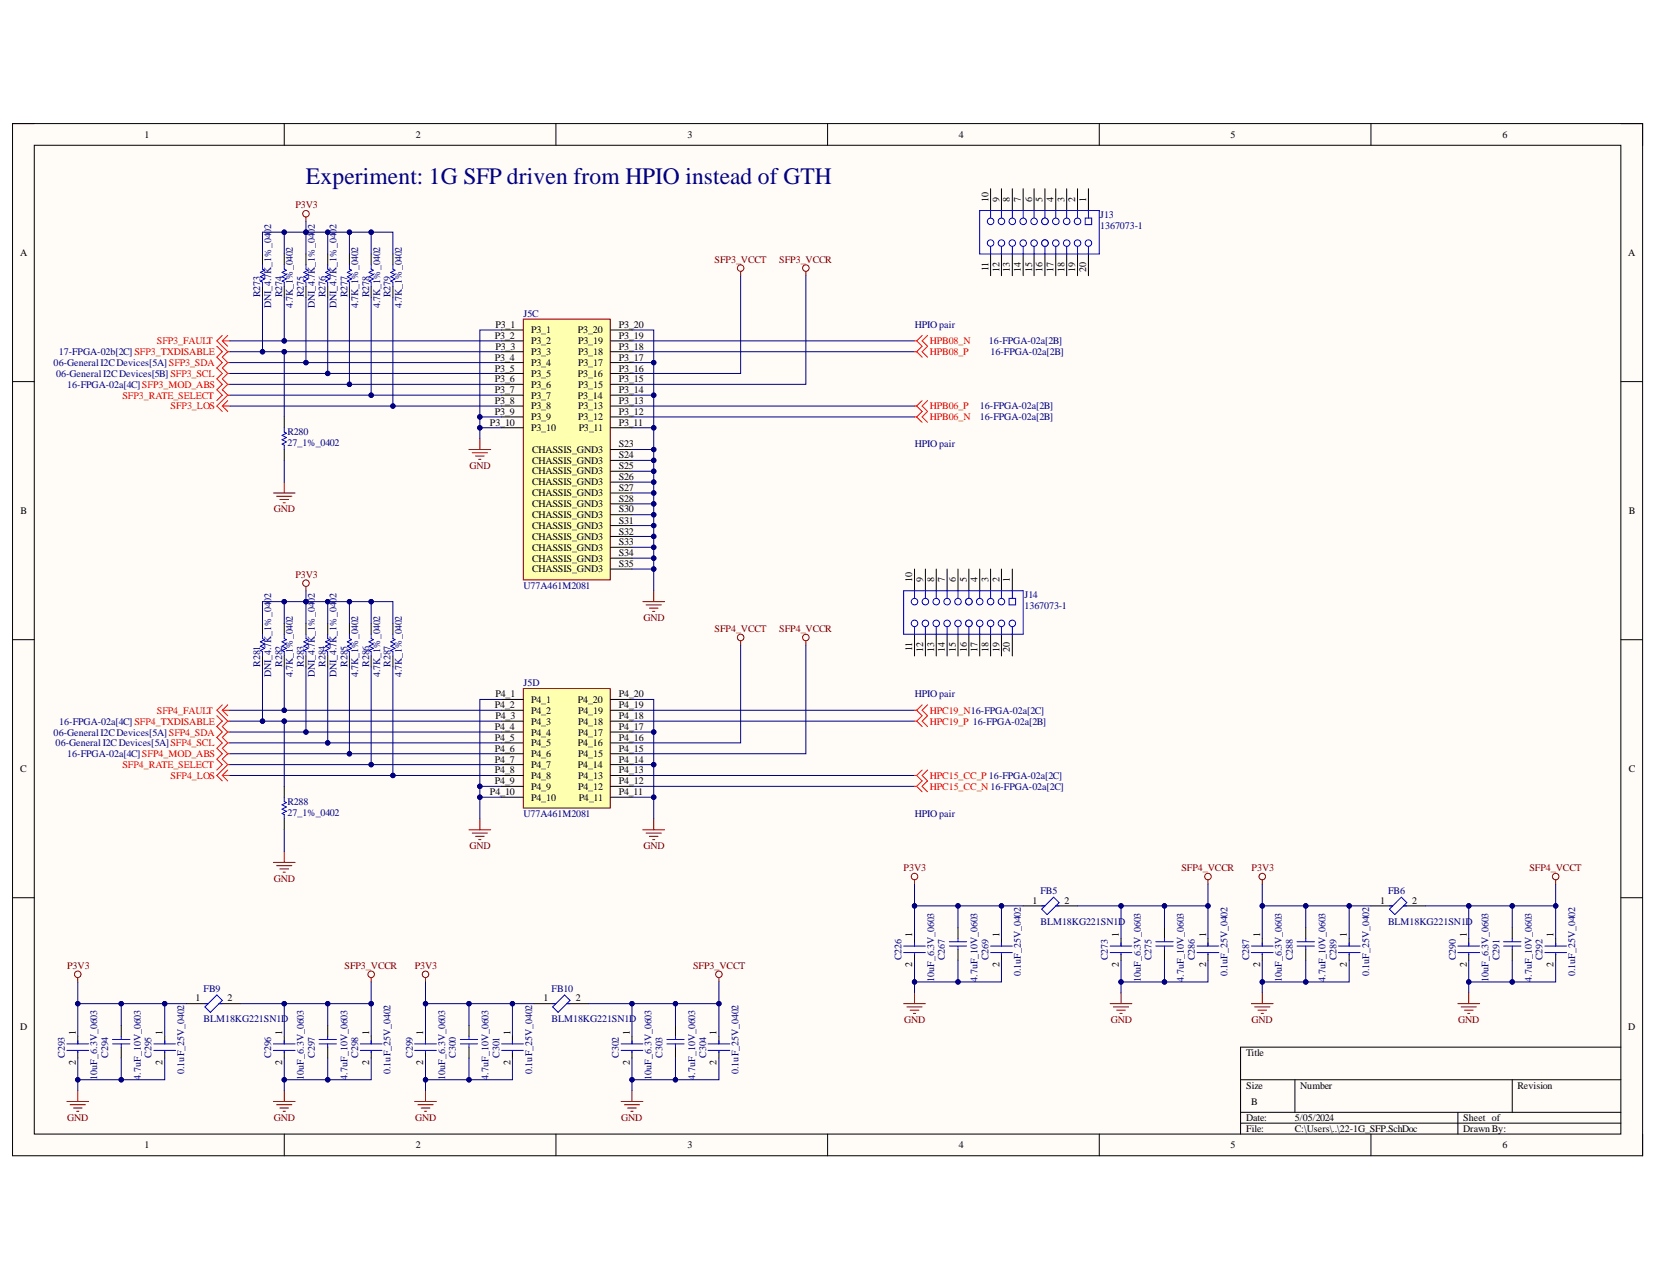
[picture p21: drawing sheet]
<svg xmlns="http://www.w3.org/2000/svg" width="279mm" height="216mm" viewBox="0 0 279 216" stroke-linecap="round" stroke-linejoin="round" font-family="sans-serif">
<defs><g id="words">
<g font-size="4.6" fill="#00f">
<text x="170.4" y="45.5">PIJ13013</text>
<text x="181.3" y="45.5">PIJ13019</text>
<text x="155.6" y="109.7">PIJ14012</text>
<text x="163" y="109.7">PIJ14016</text>
</g>
<text font-size="4" fill="#000080" x="51.6" y="30.9">Experiment: 1G SFP driven from HPIO instead of GTH</text>
<g font-size="1.7">
<text x="24.4" y="23.2">1</text>
<text x="70.1" y="23.2">2</text>
<text x="115.9" y="23.2">3</text>
<text x="161.7" y="23.2">4</text>
<text x="207.5" y="23.2">5</text>
<text x="253.3" y="23.2">6</text>
<text x="166.7" y="34" transform="rotate(-90 166.7 34)">10</text>
<text x="168.5" y="34" transform="rotate(-90 168.5 34)">9</text>
<text x="170.3" y="34" transform="rotate(-90 170.3 34)">8</text>
<text x="172.2" y="34" transform="rotate(-90 172.2 34)">7</text>
<text x="174" y="34" transform="rotate(-90 174 34)">6</text>
<text x="175.8" y="34" transform="rotate(-90 175.8 34)">5</text>
<text x="177.7" y="34" transform="rotate(-90 177.7 34)">4</text>
<text x="179.5" y="34" transform="rotate(-90 179.5 34)">3</text>
<text x="181.3" y="34" transform="rotate(-90 181.3 34)">2</text>
<text x="183.1" y="34" transform="rotate(-90 183.1 34)">1</text>
<text x="3.4" y="43.1">A</text>
<text x="166.7" y="45.7" transform="rotate(-90 166.7 45.7)">11</text>
<text x="168.5" y="45.8" transform="rotate(-90 168.5 45.8)">12</text>
<text x="170.3" y="45.8" transform="rotate(-90 170.3 45.8)">13</text>
<text x="172.2" y="45.9" transform="rotate(-90 172.2 45.9)">14</text>
<text x="174" y="45.8" transform="rotate(-90 174 45.8)">15</text>
<text x="175.8" y="45.8" transform="rotate(-90 175.8 45.8)">16</text>
<text x="177.7" y="45.8" transform="rotate(-90 177.7 45.8)">17</text>
<text x="179.5" y="45.8" transform="rotate(-90 179.5 45.8)">18</text>
<text x="181.3" y="45.8" transform="rotate(-90 181.3 45.8)">19</text>
<text x="183.1" y="45.9" transform="rotate(-90 183.1 45.9)">20</text>
<text x="274.6" y="43.1">A</text>
<text x="83.5" y="57.1">P3_2</text>
<text x="83.5" y="55.3">P3_1</text>
<text x="83.5" y="58.9">P3_3</text>
<text x="89.5" y="56.2">P3_1</text>
<text x="89.5" y="58">P3_2</text>
<text x="89.5" y="59.8">P3_3</text>
<text x="97.4" y="56.2">P3_20</text>
<text x="97.5" y="58">P3_19</text>
<text x="97.5" y="59.8">P3_18</text>
<text x="104.3" y="55.3">P3_20</text>
<text x="104.3" y="57.1">P3_19</text>
<text x="104.3" y="58.9">P3_18</text>
<text x="83.5" y="60.8">P3_4</text>
<text x="83.5" y="62.6">P3_5</text>
<text x="83.5" y="64.4">P3_6</text>
<text x="89.5" y="61.7">P3_4</text>
<text x="89.5" y="63.5">P3_5</text>
<text x="89.5" y="65.3">P3_6</text>
<text x="97.4" y="63.5">P3_16</text>
<text x="97.5" y="61.7">P3_17</text>
<text x="97.5" y="65.3">P3_15</text>
<text x="104.3" y="60.8">P3_17</text>
<text x="104.3" y="62.6">P3_16</text>
<text x="104.3" y="64.4">P3_15</text>
<text x="82.6" y="71.8">P3_10</text>
<text x="83.5" y="66.3">P3_7</text>
<text x="83.5" y="68.1">P3_8</text>
<text x="83.5" y="69.9">P3_9</text>
<text x="89.5" y="67.2">P3_7</text>
<text x="89.5" y="69">P3_8</text>
<text x="89.5" y="70.8">P3_9</text>
<text x="97.4" y="67.2">P3_14</text>
<text x="97.5" y="69">P3_13</text>
<text x="97.5" y="70.8">P3_12</text>
<text x="104.3" y="66.3">P3_14</text>
<text x="104.3" y="68.1">P3_13</text>
<text x="104.3" y="69.9">P3_12</text>
<text x="104.3" y="71.8">P3_11</text>
<text x="89.5" y="72.7">P3_10</text>
<text x="89.7" y="76.3">CHASSIS_GND3</text>
<text x="97.6" y="72.7">P3_11</text>
<text x="104.3" y="75.4">S23</text>
<text x="104.3" y="77.2">S24</text>
<text x="89.7" y="78.2">CHASSIS_GND3</text>
<text x="89.7" y="80">CHASSIS_GND3</text>
<text x="89.7" y="81.8">CHASSIS_GND3</text>
<text x="89.7" y="83.7">CHASSIS_GND3</text>
<text x="104.3" y="79.1">S25</text>
<text x="104.3" y="80.9">S26</text>
<text x="104.3" y="82.7">S27</text>
<text x="3.5" y="86.6">B</text>
<text x="89.7" y="85.4">CHASSIS_GND3</text>
<text x="89.7" y="87.3">CHASSIS_GND3</text>
<text x="89.7" y="89.2">CHASSIS_GND3</text>
<text x="104.3" y="84.6">S28</text>
<text x="104.3" y="86.4">S30</text>
<text x="104.3" y="88.2">S31</text>
<text x="274.6" y="86.6">B</text>
<text x="89.7" y="90.9">CHASSIS_GND3</text>
<text x="89.7" y="92.8">CHASSIS_GND3</text>
<text x="89.7" y="94.7">CHASSIS_GND3</text>
<text x="104.3" y="90.1">S32</text>
<text x="104.3" y="91.9">S33</text>
<text x="104.3" y="93.7">S34</text>
<text x="104.3" y="95.6">S35</text>
<text x="89.7" y="96.4">CHASSIS_GND3</text>
<text x="153.8" y="98.1" transform="rotate(-90 153.8 98.1)">10</text>
<text x="155.7" y="98.1" transform="rotate(-90 155.7 98.1)">9</text>
<text x="157.5" y="98.1" transform="rotate(-90 157.5 98.1)">8</text>
<text x="159.3" y="98.1" transform="rotate(-90 159.3 98.1)">7</text>
<text x="161.2" y="98.1" transform="rotate(-90 161.2 98.1)">6</text>
<text x="163" y="98.1" transform="rotate(-90 163 98.1)">5</text>
<text x="164.8" y="98.1" transform="rotate(-90 164.8 98.1)">4</text>
<text x="166.7" y="98.1" transform="rotate(-90 166.7 98.1)">3</text>
<text x="168.5" y="98.1" transform="rotate(-90 168.5 98.1)">2</text>
<text x="170.3" y="98.1" transform="rotate(-90 170.3 98.1)">1</text>
<text x="153.8" y="109.8" transform="rotate(-90 153.8 109.8)">11</text>
<text x="155.7" y="110" transform="rotate(-90 155.7 110)">12</text>
<text x="157.5" y="109.9" transform="rotate(-90 157.5 109.9)">13</text>
<text x="159.3" y="110" transform="rotate(-90 159.3 110)">14</text>
<text x="161.2" y="109.9" transform="rotate(-90 161.2 109.9)">15</text>
<text x="163" y="110" transform="rotate(-90 163 110)">16</text>
<text x="164.8" y="110" transform="rotate(-90 164.8 110)">17</text>
<text x="166.7" y="110" transform="rotate(-90 166.7 110)">18</text>
<text x="168.5" y="110" transform="rotate(-90 168.5 110)">19</text>
<text x="170.3" y="110" transform="rotate(-90 170.3 110)">20</text>
<text x="83.5" y="119.3">P4_2</text>
<text x="83.5" y="117.6">P4_1</text>
<text x="89.5" y="118.4">P4_1</text>
<text x="97.4" y="118.4">P4_20</text>
<text x="104.3" y="117.6">P4_20</text>
<text x="104.3" y="119.3">P4_19</text>
<text x="83.5" y="123">P4_4</text>
<text x="83.5" y="124.8">P4_5</text>
<text x="83.5" y="121.2">P4_3</text>
<text x="89.5" y="120.3">P4_2</text>
<text x="89.5" y="122.1">P4_3</text>
<text x="89.5" y="124">P4_4</text>
<text x="89.5" y="125.8">P4_5</text>
<text x="97.4" y="125.8">P4_16</text>
<text x="97.5" y="120.3">P4_19</text>
<text x="97.5" y="122.1">P4_18</text>
<text x="97.5" y="124">P4_17</text>
<text x="104.3" y="121.2">P4_18</text>
<text x="104.3" y="123">P4_17</text>
<text x="104.3" y="124.8">P4_16</text>
<text x="3.4" y="130.1">C</text>
<text x="83.5" y="126.7">P4_6</text>
<text x="83.5" y="128.5">P4_7</text>
<text x="83.5" y="130.3">P4_8</text>
<text x="89.5" y="127.6">P4_6</text>
<text x="89.5" y="129.5">P4_7</text>
<text x="89.5" y="131.2">P4_8</text>
<text x="97.4" y="129.5">P4_14</text>
<text x="97.5" y="127.6">P4_15</text>
<text x="97.5" y="131.2">P4_13</text>
<text x="104.3" y="126.7">P4_15</text>
<text x="104.3" y="128.5">P4_14</text>
<text x="104.3" y="130.3">P4_13</text>
<text x="274.6" y="130.1">C</text>
<text x="82.6" y="134">P4_10</text>
<text x="83.5" y="132.2">P4_9</text>
<text x="89.5" y="133.1">P4_9</text>
<text x="89.5" y="135">P4_10</text>
<text x="97.5" y="133.1">P4_12</text>
<text x="97.6" y="135">P4_11</text>
<text x="104.3" y="132.2">P4_12</text>
<text x="104.3" y="134">P4_11</text>
<text x="174.1" y="152.3">1</text>
<text x="179.5" y="152.3">2</text>
<text x="232.7" y="152.3">1</text>
<text x="238.1" y="152.3">2</text>
<text x="153.8" y="157.9" transform="rotate(-90 153.8 157.9)">1</text>
<text x="168.5" y="157.9" transform="rotate(-90 168.5 157.9)">1</text>
<text x="188.6" y="157.9" transform="rotate(-90 188.6 157.9)">1</text>
<text x="203.4" y="157.9" transform="rotate(-90 203.4 157.9)">1</text>
<text x="212.5" y="157.9" transform="rotate(-90 212.5 157.9)">1</text>
<text x="227.1" y="157.9" transform="rotate(-90 227.1 157.9)">1</text>
<text x="247.3" y="157.9" transform="rotate(-90 247.3 157.9)">1</text>
<text x="262" y="157.9" transform="rotate(-90 262 157.9)">1</text>
<text x="153.8" y="162.9" transform="rotate(-90 153.8 162.9)">2</text>
<text x="168.5" y="162.9" transform="rotate(-90 168.5 162.9)">2</text>
<text x="188.6" y="162.9" transform="rotate(-90 188.6 162.9)">2</text>
<text x="203.4" y="162.9" transform="rotate(-90 203.4 162.9)">2</text>
<text x="212.5" y="162.9" transform="rotate(-90 212.5 162.9)">2</text>
<text x="227.1" y="162.9" transform="rotate(-90 227.1 162.9)">2</text>
<text x="247.3" y="162.9" transform="rotate(-90 247.3 162.9)">2</text>
<text x="262" y="162.9" transform="rotate(-90 262 162.9)">2</text>
<text x="3.4" y="173.6">D</text>
<text x="33" y="168.8">1</text>
<text x="38.4" y="168.8">2</text>
<text x="91.7" y="168.8">1</text>
<text x="97.1" y="168.8">2</text>
<text x="274.6" y="173.6">D</text>
<text x="12.8" y="179.4" transform="rotate(-90 12.8 179.4)">2</text>
<text x="12.8" y="174.4" transform="rotate(-90 12.8 174.4)">1</text>
<text x="27.4" y="179.4" transform="rotate(-90 27.4 179.4)">2</text>
<text x="27.4" y="174.4" transform="rotate(-90 27.4 174.4)">1</text>
<text x="47.6" y="179.4" transform="rotate(-90 47.6 179.4)">2</text>
<text x="47.6" y="174.4" transform="rotate(-90 47.6 174.4)">1</text>
<text x="62.2" y="179.4" transform="rotate(-90 62.2 179.4)">2</text>
<text x="62.2" y="174.4" transform="rotate(-90 62.2 174.4)">1</text>
<text x="71.4" y="179.4" transform="rotate(-90 71.4 179.4)">2</text>
<text x="71.4" y="174.4" transform="rotate(-90 71.4 174.4)">1</text>
<text x="86.1" y="179.4" transform="rotate(-90 86.1 179.4)">2</text>
<text x="86.1" y="174.4" transform="rotate(-90 86.1 174.4)">1</text>
<text x="106.2" y="179.4" transform="rotate(-90 106.2 179.4)">2</text>
<text x="106.2" y="174.4" transform="rotate(-90 106.2 174.4)">1</text>
<text x="120.8" y="179.4" transform="rotate(-90 120.8 179.4)">2</text>
<text x="120.8" y="174.4" transform="rotate(-90 120.8 174.4)">1</text>
<text x="210.1" y="178">Title</text>
<text x="210.1" y="183.5">Size</text>
<text x="219.3" y="183.5">Number</text>
<text x="255.9" y="183.5">Revision</text>
<text x="210.1" y="189">Date:</text>
<text x="210.1" y="190.7">File:</text>
<text x="211" y="186.2">B</text>
<text x="218.3" y="189">5/05/2024</text>
<text x="218.3" y="190.7">C:\Users\..\22-1G_SFP.SchDoc</text>
<text x="246.7" y="189">Sheet of</text>
<text x="246.7" y="190.7">DrawnBy:</text>
<text x="24.4" y="193.5">1</text>
<text x="70.1" y="193.5">2</text>
<text x="115.9" y="193.5">3</text>
<text x="161.7" y="193.5">4</text>
<text x="207.5" y="193.5">5</text>
<text x="253.3" y="193.5">6</text>
</g>
<g font-size="1.7" fill="#800000">
<text x="49.8" y="35.1">P3V3</text>
<text x="120.5" y="44.3">SFP3_VCCT</text>
<text x="131.4" y="44.3">SFP3_VCCR</text>
<text x="79.1" y="79.1">GND</text>
<text x="46.2" y="86.4">GND</text>
<text x="49.8" y="97.4">P3V3</text>
<text x="108.5" y="104.7">GND</text>
<text x="120.5" y="106.6">SFP4_VCCT</text>
<text x="131.4" y="106.6">SFP4_VCCR</text>
<text x="79.1" y="143.2">GND</text>
<text x="108.5" y="143.2">GND</text>
<text x="46.2" y="148.7">GND</text>
<text x="152.4" y="146.8">P3V3</text>
<text x="199.2" y="146.8">SFP4_VCCR</text>
<text x="211.1" y="146.8">P3V3</text>
<text x="257.9" y="146.8">SFP4_VCCT</text>
<text x="11.3" y="163.3">P3V3</text>
<text x="58.1" y="163.3">SFP3_VCCR</text>
<text x="69.9" y="163.3">P3V3</text>
<text x="116.9" y="163.3">SFP3_VCCT</text>
<text x="152.5" y="172.5">GND</text>
<text x="187.3" y="172.5">GND</text>
<text x="211.1" y="172.5">GND</text>
<text x="245.9" y="172.5">GND</text>
<text x="11.3" y="189">GND</text>
<text x="46.2" y="189">GND</text>
<text x="70" y="189">GND</text>
<text x="104.8" y="189">GND</text>
</g>
<g font-size="1.7" fill="#000080">
<text x="185.5" y="36.8">J13</text>
<text x="185.5" y="38.6">1367073-1</text>
<text x="43.9" y="50.1" transform="rotate(-90 43.9 50.1)">R273</text>
<text x="45.7" y="52" transform="rotate(-90 45.7 52)">DNI_4.7K_1%_0402</text>
<text x="47.6" y="50.1" transform="rotate(-90 47.6 50.1)">R274</text>
<text x="49.4" y="52" transform="rotate(-90 49.4 52)">4.7K_1%_0402</text>
<text x="51.2" y="50.1" transform="rotate(-90 51.2 50.1)">R275</text>
<text x="53.1" y="52" transform="rotate(-90 53.1 52)">DNI_4.7K_1%_0402</text>
<text x="54.9" y="50.1" transform="rotate(-90 54.9 50.1)">R276</text>
<text x="56.7" y="52" transform="rotate(-90 56.7 52)">DNI_4.7K_1%_0402</text>
<text x="58.6" y="50.1" transform="rotate(-90 58.6 50.1)">R277</text>
<text x="60.4" y="52" transform="rotate(-90 60.4 52)">4.7K_1%_0402</text>
<text x="62.2" y="50.1" transform="rotate(-90 62.2 50.1)">R278</text>
<text x="64.1" y="52" transform="rotate(-90 64.1 52)">4.7K_1%_0402</text>
<text x="65.9" y="50.1" transform="rotate(-90 65.9 50.1)">R279</text>
<text x="67.7" y="52" transform="rotate(-90 67.7 52)">4.7K_1%_0402</text>
<text x="88.3" y="53.4">J5C</text>
<text x="9.9" y="59.8">17-FPGA-02b[2C] SFP3_TXDISABLE</text>
<text x="154.2" y="55.3">HPIO pair</text>
<text x="166.7" y="58">16-FPGA-02a[2B]</text>
<text x="167" y="59.8">16-FPGA-02a[2B]</text>
<text x="9" y="61.7">06-GeneralI2CDevices[5A] SFP3_SDA</text>
<text x="9.5" y="63.5">06-GeneralI2CDevices[5B] SFP3_SCL</text>
<text x="11.3" y="65.3">16-FPGA-02a[4C]SFP3_MOD_ABS</text>
<text x="165.2" y="69">16-FPGA-02a[2B]</text>
<text x="165.2" y="70.8">16-FPGA-02a[2B]</text>
<text x="48.5" y="73.4">R280</text>
<text x="48.5" y="75.2">27_1%_0402</text>
<text x="154.2" y="75.4">HPIO pair</text>
<text x="88.3" y="99.2">U77A461M2081</text>
<text x="172.7" y="100.8">J14</text>
<text x="172.7" y="102.7">1367073-1</text>
<text x="43.9" y="112.4" transform="rotate(-90 43.9 112.4)">R281</text>
<text x="47.6" y="112.4" transform="rotate(-90 47.6 112.4)">R282</text>
<text x="51.2" y="112.4" transform="rotate(-90 51.2 112.4)">R283</text>
<text x="54.9" y="112.4" transform="rotate(-90 54.9 112.4)">R284</text>
<text x="58.6" y="112.4" transform="rotate(-90 58.6 112.4)">R285</text>
<text x="62.2" y="112.4" transform="rotate(-90 62.2 112.4)">R286</text>
<text x="65.9" y="112.4" transform="rotate(-90 65.9 112.4)">R287</text>
<text x="45.7" y="114.2" transform="rotate(-90 45.7 114.2)">DNI_4.7K_1%_0402</text>
<text x="49.4" y="114.2" transform="rotate(-90 49.4 114.2)">4.7K_1%_0402</text>
<text x="53.1" y="114.2" transform="rotate(-90 53.1 114.2)">DNI_4.7K_1%_0402</text>
<text x="56.7" y="114.2" transform="rotate(-90 56.7 114.2)">DNI_4.7K_1%_0402</text>
<text x="60.4" y="114.2" transform="rotate(-90 60.4 114.2)">4.7K_1%_0402</text>
<text x="64.1" y="114.2" transform="rotate(-90 64.1 114.2)">4.7K_1%_0402</text>
<text x="67.7" y="114.2" transform="rotate(-90 67.7 114.2)">4.7K_1%_0402</text>
<text x="88.3" y="115.7">J5D</text>
<text x="154.2" y="117.6">HPIO pair</text>
<text x="9" y="124">06-GeneralI2CDevices[5A] SFP4_SDA</text>
<text x="9.4" y="125.8">06-GeneralI2CDevices[5A]SFP4_SCL</text>
<text x="10" y="122.1">16-FPGA-02a[4C] SFP4_TXDISABLE</text>
<text x="11.3" y="127.6">16-FPGA-02a[4C]SFP4_MOD_ABS</text>
<text x="48.5" y="135.6">R288</text>
<text x="48.5" y="137.5">27_1%_0402</text>
<text x="88.3" y="137.7">U77A461M2081</text>
<text x="154.2" y="137.7">HPIO pair</text>
<text x="175.5" y="150.7">FB5</text>
<text x="175.5" y="155.8">BLM18KG221SN1D</text>
<text x="234.1" y="150.7">FB6</text>
<text x="234.1" y="155.8">BLM18KG221SN1D</text>
<text x="152" y="161.8" transform="rotate(-90 152 161.8)">C226</text>
<text x="159.3" y="161.8" transform="rotate(-90 159.3 161.8)">C267</text>
<text x="166.7" y="161.8" transform="rotate(-90 166.7 161.8)">C269</text>
<text x="186.8" y="161.8" transform="rotate(-90 186.8 161.8)">C273</text>
<text x="194.1" y="161.8" transform="rotate(-90 194.1 161.8)">C275</text>
<text x="201.5" y="161.8" transform="rotate(-90 201.5 161.8)">C286</text>
<text x="210.6" y="161.8" transform="rotate(-90 210.6 161.8)">C287</text>
<text x="218" y="161.8" transform="rotate(-90 218 161.8)">C288</text>
<text x="225.3" y="161.8" transform="rotate(-90 225.3 161.8)">C289</text>
<text x="245.5" y="161.8" transform="rotate(-90 245.5 161.8)">C290</text>
<text x="252.8" y="161.8" transform="rotate(-90 252.8 161.8)">C291</text>
<text x="260.1" y="161.8" transform="rotate(-90 260.1 161.8)">C292</text>
<text x="34.3" y="167.2">FB9</text>
<text x="93" y="167.2">FB10</text>
<text x="157.5" y="165.5" transform="rotate(-90 157.5 165.5)">10uF_6.3V_0603</text>
<text x="164.8" y="165.5" transform="rotate(-90 164.8 165.5)">4.7uF_10V_0603</text>
<text x="172.2" y="164.5" transform="rotate(-90 172.2 164.5)">0.1uF_25V_0402</text>
<text x="192.4" y="165.5" transform="rotate(-90 192.4 165.5)">10uF_6.3V_0603</text>
<text x="199.6" y="165.5" transform="rotate(-90 199.6 165.5)">4.7uF_10V_0603</text>
<text x="207" y="164.5" transform="rotate(-90 207 164.5)">0.1uF_25V_0402</text>
<text x="216.1" y="165.5" transform="rotate(-90 216.1 165.5)">10uF_6.3V_0603</text>
<text x="223.5" y="165.5" transform="rotate(-90 223.5 165.5)">4.7uF_10V_0603</text>
<text x="230.8" y="164.5" transform="rotate(-90 230.8 164.5)">0.1uF_25V_0402</text>
<text x="251" y="165.5" transform="rotate(-90 251 165.5)">10uF_6.3V_0603</text>
<text x="258.3" y="165.5" transform="rotate(-90 258.3 165.5)">4.7uF_10V_0603</text>
<text x="265.6" y="164.5" transform="rotate(-90 265.6 164.5)">0.1uF_25V_0402</text>
<text x="34.3" y="172.3">BLM18KG221SN1D</text>
<text x="93" y="172.3">BLM18KG221SN1D</text>
<text x="10.9" y="178.3" transform="rotate(-90 10.9 178.3)">C293</text>
<text x="18.3" y="178.3" transform="rotate(-90 18.3 178.3)">C294</text>
<text x="25.5" y="178.3" transform="rotate(-90 25.5 178.3)">C295</text>
<text x="45.7" y="178.3" transform="rotate(-90 45.7 178.3)">C296</text>
<text x="53.1" y="178.3" transform="rotate(-90 53.1 178.3)">C297</text>
<text x="60.4" y="178.3" transform="rotate(-90 60.4 178.3)">C298</text>
<text x="69.6" y="178.3" transform="rotate(-90 69.6 178.3)">C299</text>
<text x="76.9" y="178.3" transform="rotate(-90 76.9 178.3)">C300</text>
<text x="84.2" y="178.3" transform="rotate(-90 84.2 178.3)">C301</text>
<text x="104.3" y="178.3" transform="rotate(-90 104.3 178.3)">C302</text>
<text x="111.7" y="178.3" transform="rotate(-90 111.7 178.3)">C303</text>
<text x="119.1" y="178.3" transform="rotate(-90 119.1 178.3)">C304</text>
<text x="16.4" y="181.9" transform="rotate(-90 16.4 181.9)">10uF_6.3V_0603</text>
<text x="23.8" y="181.9" transform="rotate(-90 23.8 181.9)">4.7uF_10V_0603</text>
<text x="31" y="181" transform="rotate(-90 31 181)">0.1uF_25V_0402</text>
<text x="51.2" y="181.9" transform="rotate(-90 51.2 181.9)">10uF_6.3V_0603</text>
<text x="58.6" y="181.9" transform="rotate(-90 58.6 181.9)">4.7uF_10V_0603</text>
<text x="65.9" y="181" transform="rotate(-90 65.9 181)">0.1uF_25V_0402</text>
<text x="75.1" y="181.9" transform="rotate(-90 75.1 181.9)">10uF_6.3V_0603</text>
<text x="82.4" y="181.9" transform="rotate(-90 82.4 181.9)">4.7uF_10V_0603</text>
<text x="89.7" y="181" transform="rotate(-90 89.7 181)">0.1uF_25V_0402</text>
<text x="109.8" y="181.9" transform="rotate(-90 109.8 181.9)">10uF_6.3V_0603</text>
<text x="117.2" y="181.9" transform="rotate(-90 117.2 181.9)">4.7uF_10V_0603</text>
<text x="124.6" y="181" transform="rotate(-90 124.6 181)">0.1uF_25V_0402</text>
</g>
<g font-size="1.7" fill="#f00">
<text x="26.5" y="58">SFP3_FAULT</text>
<text x="156.8" y="58">HPB08_N</text>
<text x="156.8" y="59.8">HPB08_P</text>
<text x="20.6" y="67.2">SFP3_RATE_SELECT</text>
<text x="28.7" y="69">SFP3_LOS</text>
<text x="156.8" y="69">HPB06_P</text>
<text x="156.8" y="70.8">HPB06_N</text>
<text x="26.5" y="120.3">SFP4_FAULT</text>
<text x="156.8" y="120.3">HPC19_N16-FPGA-02a[2C]</text>
<text x="156.8" y="122.1">HPC19_P 16-FPGA-02a[2B]</text>
<text x="20.6" y="129.5">SFP4_RATE_SELECT</text>
<text x="28.7" y="131.2">SFP4_LOS</text>
<text x="156.8" y="131.2">HPC15_CC_P 16-FPGA-02a[2C]</text>
<text x="156.8" y="133.1">HPC15_CC_N 16-FPGA-02a[2C]</text>
</g>
</g></defs>
<path d="M2.1 20.8h274.9v174h-274.9z" fill-rule="evenodd" fill="#fffcf8"/>
<path d="M2.1 20.8h274.9v174h-274.9z" fill="none" stroke="#000" stroke-width=".17"/>
<path d="M5.8 24.5h267.5v166.6h-267.5z" fill-rule="evenodd" fill="#fffcf8"/>
<g fill="none" stroke="#000" stroke-width=".17">
<path d="M2.1 20.8h3.7M5.8 24.5h267.5v166.6h-267.5zM47.9 20.8v3.7M93.7 20.8v3.7M139.5 20.8v3.7M185.4 20.8v3.7M231.2 20.8v3.7M273.3 20.8h3.7v3.7M44.3 42.8v1.8M44.3 48.3v1.8M47.9 42.8v1.8M47.9 48.3v1.8"/>
<path d="M51.6 42.8v1.8M51.6 48.3v1.8M55.3 42.8v1.8M55.3 48.3v1.8M58.9 42.8v1.8M58.9 48.3v1.8M62.6 42.8v1.8M62.6 48.3v1.8M66.2 42.8v1.8M66.2 48.3v1.8M2.1 64.3h3.7M47.9 70.3v1.8"/>
<path d="M47.9 75.8v1.8M273.3 64.3h3.7M2.1 107.8h3.7M273.3 107.8h3.7M2.1 151.3h3.7M273.3 151.3h3.7M13.1 174.6v1.3M13.1 177.2v1.1M20.4 172.8v1.8M20.4 176.5v1.8M27.8 174.6v1.3M27.8 177.2v1.1"/>
<path d="M31.4 169.2h3.7M36.9 169.2h3.7M47.9 174.6v1.3M47.9 177.2v1.1M55.3 172.8v1.8M55.3 176.5v1.8M62.6 174.6v1.3M62.6 177.2v1.1M71.7 174.6v1.3M71.7 177.2v1.1M79.1 172.8v1.8M79.1 176.5v1.8"/>
<path d="M86.4 174.6v1.3M86.4 177.2v1.1M90.1 169.2h3.6M95.6 169.2h3.6M106.6 174.6v1.3M106.6 177.2v1.1M113.9 172.8v1.8M113.9 176.5v1.8M121.2 174.6v1.3M121.2 177.2v1.1M273.3 176.5h-64.1v14.6M47.9 191.1v3.7"/>
<path d="M93.7 191.1v3.7M139.5 191.1v3.7M185.4 191.1v3.7M209.2 182h64.1M209.2 187.5h64.1M209.2 189.3h64.1M218.3 182v5.5M231.2 191.1v3.7M245.8 187.5v3.6M255 182v5.5M277 191.1v3.7"/>
</g>
<g fill="none" stroke="#00f" stroke-width=".17">
<path d="M44.3 44.6v.8l.3 .1-.7 .4 .7 .4-.7 .3 .7 .4-.7 .4 .4 .2v.7M47.9 44.6v.8l.4 .1-.7 .4 .7 .4-.7 .3 .7 .4-.7 .4 .3 .2v.7M51.6 44.6v.8l.4 .1-.8 .4 .8 .4-.8 .3 .8 .4-.8 .4 .4 .2v.7M55.3 44.6v.8l.3 .1-.7 .4 .7 .4-.7 .3 .7 .4-.7 .4 .4 .2v.7M58.9 44.6v.8l.4 .1-.7 .4 .7 .4-.7 .3 .7 .4-.7 .4 .3 .2v.7M62.6 44.6v.8l.4 .1-.8 .4 .8 .4-.8 .3 .8 .4-.8 .4 .4 .2v.7M66.2 44.6v.8l.4 .1-.7 .4 .7 .4-.7 .3 .7 .4-.7 .4 .3 .2v.7M47.9 72.1v.7l.4 .2-.7 .4 .7 .4-.7 .3 .7 .4-.7 .3 .3 .2v.8M11.3 175.9h3.6M11.3 177h3.6M13.1 175.4v.5M13.1 177.2v.2"/>
<path d="M19 175.2h2.9M19 175.9h2.9M20.4 174.6v.6M20.4 175.9v.6M25.9 175.9h3.7M25.9 177h3.7M27.8 175.4v.5M27.8 177.2v.2M34.6 169.7l2-2 .9 .9-2 2zM34.6 169.2h.5M36.9 169.2h.6M46.1 175.9h3.7"/>
<path d="M46.1 177h3.7M47.9 175.4v.5M47.9 177.2v.2M53.8 175.2h2.9M53.8 175.9h2.9M55.3 174.6v.6M55.3 175.9v.6M60.8 175.9h3.6M60.8 177h3.6M62.6 175.4v.5M62.6 177.2v.2M69.9 175.9h3.7"/>
<path d="M69.9 177h3.7M71.7 175.4v.5M71.7 177.2v.2M77.6 175.2h2.9M77.6 175.9h2.9M79.1 174.6v.6M79.1 175.9v.6M84.6 175.9h3.6M84.6 177h3.6M86.4 175.4v.5M86.4 177.2v.2M93.2 169.2h.5"/>
<path d="M93.2 169.7l2-2 .9 .9-2 2zM95.6 169.2h.5M104.7 175.9h3.7M104.7 177h3.7M106.6 175.4v.5M106.6 177.2v.2M112.4 175.2h3M112.4 175.9h3M113.9 174.6v.6M113.9 175.9v.6M119.4 175.9h3.7M119.4 177h3.7"/>
<path d="M121.2 175.4v.5M121.2 177.2v.2"/>
</g>
<g fill="none" stroke="#800000" stroke-width=".17">
<path d="M51.6 36.6v.7M124.9 45.7v.8M135.9 45.7v.8M79.1 75.8h3.6M79.6 76.3h2.6M80.2 76.9h1.4M80.7 77.4h.4M80.9 73.9v1.9M46.1 83.1h3.7M46.6 83.6h2.6M47.2 84.2h1.5M47.7 84.7h.4"/>
<path d="M47.9 81.3v1.8M110.2 99.6v1.8M108.4 101.4h3.7M108.9 101.9h2.6M109.5 102.5h1.5M110 103h.4M13.1 164.8v.7M62.6 164.8v.7M71.7 164.8v.7M121.2 164.8v.7M11.3 185.6h3.6M11.8 186.2h2.6"/>
<path d="M12.4 186.7h1.4M12.9 187.3h.4M13.1 183.8v1.8M46.1 185.6h3.7M46.6 186.2h2.6M47.2 186.7h1.5M47.7 187.3h.4M47.9 183.8v1.8M69.9 185.6h3.7M70.5 186.2h2.5M71 186.7h1.5M71.6 187.3h.3"/>
<path d="M71.7 183.8v1.8M104.7 185.6h3.7M105.3 186.2h2.6M105.8 186.7h1.5M106.4 187.3h.4M106.6 183.8v1.8"/>
<circle cx="51.6" cy="36" r=".55"/>
<circle cx="124.9" cy="45.2" r=".55"/>
<circle cx="135.9" cy="45.2" r=".55"/>
<circle cx="13.1" cy="164.2" r=".55"/>
<circle cx="62.6" cy="164.2" r=".55"/>
<circle cx="71.7" cy="164.2" r=".55"/>
<circle cx="121.2" cy="164.2" r=".55"/>
</g>
<g fill="none" stroke="#f00" stroke-width=".17">
<path d="M36.6 58.4l.9 .9-.9 .9 .9 .9-.9 .9 .9 .9-.9 1 .9 .9-.9 .9 .9 .9-.9 .9M37.5 57.5l.9 .9M37.5 56.5l-.9 1 1.8 1.8M37.5 57.5h1.3M38.4 56.5l-.9 1M38.4 59.3l-.9 .9 .9 .9M38.4 59.3h.4M37.5 68.4l.9 1M37.5 68.4h1.3M38.4 61.1l-.9 .9 .9 .9M38.4 61.1h.4M38.4 62.9l-.9 1 .9 .9"/>
<path d="M38.4 62.9h.4M38.4 64.8l-.9 .9 .9 .9M38.4 64.8h.4M38.4 66.6l-1.8 1.8 .9 1M38.4 66.6h.4M38.4 67.5l-.9 .9"/>
</g>
<path d="M88.2 53.8h14.7v43.9h-14.7z" fill-rule="evenodd" fill="#ffffb0"/>
<path d="M88.2 53.8h14.7v43.9h-14.7z" fill="none" stroke="#800000" stroke-width=".17"/>
<g fill="none" stroke="#000" stroke-width=".17">
<path d="M84.6 55.6h3.6M84.6 57.5h3.6M84.6 59.3h3.6M102.9 55.6h3.7M102.9 57.5h3.7M102.9 59.3h3.7M84.6 61.1h3.6M84.6 62.9h3.6M84.6 64.8h3.6M84.6 66.6h3.6M84.6 68.4h3.6M84.6 70.3h3.6"/>
<path d="M84.6 72.1h3.6M102.9 61.1h3.7M102.9 62.9h3.7M102.9 64.8h3.7M102.9 66.6h3.7M102.9 68.4h3.7M102.9 70.3h3.7M102.9 72.1h3.7M102.9 75.8h3.7M102.9 77.6h3.7M102.9 79.4h3.7M102.9 81.3h3.7"/>
<path d="M102.9 83.1h3.7M102.9 84.9h3.7M102.9 86.7h3.7M102.9 88.6h3.7M102.9 90.4h3.7M102.9 92.2h3.7M102.9 94.1h3.7M102.9 95.9h3.7"/>
</g>
<path d="M88.2 116.1h14.7v20.1h-14.7z" fill-rule="evenodd" fill="#ffffb0"/>
<path d="M88.2 116.1h14.7v20.1h-14.7z" fill="none" stroke="#800000" stroke-width=".17"/>
<g fill="none" stroke="#000" stroke-width=".17">
<path d="M167 31.8v3.7M168.9 31.8v3.7M170.7 31.8v3.7M172.5 31.8v3.7M174.4 31.8v3.7M176.2 31.8v3.7M178 31.8v3.7M179.9 31.8v3.7M181.7 31.8v3.7M183.5 31.8v3.7M167 42.8v3.7M174.4 42.8v3.7"/>
<path d="M176.2 42.8v3.7M178 42.8v3.7M84.6 117.9h3.6M84.6 119.7h3.6M102.9 117.9h3.7M102.9 119.7h3.7M84.6 121.5h3.6M84.6 123.4h3.6M84.6 125.2h3.6M84.6 127h3.6M84.6 128.9h3.6M84.6 130.7h3.6"/>
<path d="M84.6 132.5h3.6M84.6 134.4h3.6M102.9 121.5h3.7M102.9 123.4h3.7M102.9 125.2h3.7M102.9 127h3.7M102.9 128.9h3.7M102.9 130.7h3.7M102.9 132.5h3.7M102.9 134.4h3.7"/>
</g>
<path d="M165.2 35.5h20.2v7.3h-20.2zM170.7 35.5v1.3M172.5 35.5v1.3M174.4 35.5v1.3M176.2 35.5v1.3M178 35.5v1.3M179.9 35.5v1.3M181.7 35.5v1.3M183.5 35.5v1.3" fill="none" stroke="#00f" stroke-width=".17"/>
<circle cx="181.7" cy="37.3" r=".55" fill="#fff"/>
<circle cx="181.7" cy="37.3" r=".55" fill="none" stroke="#00f" stroke-width=".17"/>
<circle cx="179.9" cy="37.3" r=".55" fill="#fff"/>
<circle cx="179.9" cy="37.3" r=".55" fill="none" stroke="#00f" stroke-width=".17"/>
<circle cx="178" cy="37.3" r=".55" fill="#fff"/>
<circle cx="178" cy="37.3" r=".55" fill="none" stroke="#00f" stroke-width=".17"/>
<circle cx="176.2" cy="37.3" r=".55" fill="#fff"/>
<circle cx="176.2" cy="37.3" r=".55" fill="none" stroke="#00f" stroke-width=".17"/>
<circle cx="176.2" cy="37.3" r=".55" fill="#fff"/>
<circle cx="176.2" cy="37.3" r=".55" fill="none" stroke="#00f" stroke-width=".17"/>
<circle cx="174.4" cy="37.3" r=".55" fill="#fff"/>
<circle cx="174.4" cy="37.3" r=".55" fill="none" stroke="#00f" stroke-width=".17"/>
<circle cx="172.5" cy="37.3" r=".55" fill="#fff"/>
<circle cx="172.5" cy="37.3" r=".55" fill="none" stroke="#00f" stroke-width=".17"/>
<circle cx="170.7" cy="37.3" r=".55" fill="#fff"/>
<g fill="none" stroke="#00f" stroke-width=".17">
<path d="M174.4 41.5v1.3M176.2 41.5v1.3M178 41.5v1.3"/>
<circle cx="170.7" cy="37.3" r=".55"/>
</g>
<circle cx="183.5" cy="41" r=".55" fill="#fff"/>
<circle cx="183.5" cy="41" r=".55" fill="none" stroke="#00f" stroke-width=".17"/>
<circle cx="181.7" cy="41" r=".55" fill="#fff"/>
<circle cx="181.7" cy="41" r=".55" fill="none" stroke="#00f" stroke-width=".17"/>
<circle cx="179.9" cy="41" r=".55" fill="#fff"/>
<circle cx="179.9" cy="41" r=".55" fill="none" stroke="#00f" stroke-width=".17"/>
<circle cx="178" cy="41" r=".55" fill="#fff"/>
<circle cx="178" cy="41" r=".55" fill="none" stroke="#00f" stroke-width=".17"/>
<circle cx="176.2" cy="41" r=".55" fill="#fff"/>
<circle cx="176.2" cy="41" r=".55" fill="none" stroke="#00f" stroke-width=".17"/>
<circle cx="176.2" cy="41" r=".55" fill="#fff"/>
<circle cx="176.2" cy="41" r=".55" fill="none" stroke="#00f" stroke-width=".17"/>
<circle cx="174.4" cy="41" r=".55" fill="#fff"/>
<circle cx="174.4" cy="41" r=".55" fill="none" stroke="#00f" stroke-width=".17"/>
<circle cx="172.5" cy="41" r=".55" fill="#fff"/>
<circle cx="172.5" cy="41" r=".55" fill="none" stroke="#00f" stroke-width=".17"/>
<circle cx="170.7" cy="41" r=".55" fill="#fff"/>
<g fill="none" stroke="#00f" stroke-width=".17">
<path d="M168.9 35.5v1.3"/>
<circle cx="170.7" cy="41" r=".55"/>
</g>
<circle cx="168.9" cy="37.3" r=".55" fill="#fff"/>
<circle cx="168.9" cy="37.3" r=".55" fill="none" stroke="#00f" stroke-width=".17"/>
<circle cx="168.9" cy="41" r=".55" fill="#fff"/>
<g fill="none" stroke="#00f" stroke-width=".17">
<path d="M167 35.5v1.3"/>
<circle cx="168.9" cy="41" r=".55"/>
</g>
<circle cx="167" cy="37.3" r=".55" fill="#fff"/>
<g fill="none" stroke="#00f" stroke-width=".17">
<path d="M167 41.5v1.3"/>
<circle cx="167" cy="37.3" r=".55"/>
</g>
<circle cx="167" cy="41" r=".55" fill="#fff"/>
<g fill="none" stroke="#00f" stroke-width=".17">
<path d="M183 36.8h1.1v1.1h-1.1zM152.4 99.6h20.1v7.3h-20.1zM157.9 99.6v1.3M159.7 99.6v1.3M161.5 99.6v1.3M163.4 99.6v1.3M165.2 99.6v1.3M167 99.6v1.3M168.9 99.6v1.3M170.7 99.6v1.3"/>
<circle cx="167" cy="41" r=".55"/>
</g>
<g fill="none" stroke="#000" stroke-width=".17">
<path d="M154.2 95.9v3.7M156 95.9v3.7M157.9 95.9v3.7M159.7 95.9v3.7M161.5 95.9v3.7M163.4 95.9v3.7M165.2 95.9v3.7M167 95.9v3.7M168.9 95.9v3.7M170.7 95.9v3.7M159.7 106.9v3.7M167 106.9v3.7"/>
<path d="M168.9 106.9v3.7M170.7 106.9v3.7"/>
</g>
<circle cx="168.9" cy="101.4" r=".55" fill="#fff"/>
<circle cx="168.9" cy="101.4" r=".55" fill="none" stroke="#00f" stroke-width=".17"/>
<circle cx="167" cy="101.4" r=".55" fill="#fff"/>
<circle cx="167" cy="101.4" r=".55" fill="none" stroke="#00f" stroke-width=".17"/>
<circle cx="165.2" cy="101.4" r=".55" fill="#fff"/>
<circle cx="165.2" cy="101.4" r=".55" fill="none" stroke="#00f" stroke-width=".17"/>
<circle cx="163.4" cy="101.4" r=".55" fill="#fff"/>
<circle cx="163.4" cy="101.4" r=".55" fill="none" stroke="#00f" stroke-width=".17"/>
<circle cx="163.4" cy="101.4" r=".55" fill="#fff"/>
<circle cx="163.4" cy="101.4" r=".55" fill="none" stroke="#00f" stroke-width=".17"/>
<circle cx="161.5" cy="101.4" r=".55" fill="#fff"/>
<circle cx="161.5" cy="101.4" r=".55" fill="none" stroke="#00f" stroke-width=".17"/>
<circle cx="159.7" cy="101.4" r=".55" fill="#fff"/>
<circle cx="159.7" cy="101.4" r=".55" fill="none" stroke="#00f" stroke-width=".17"/>
<circle cx="157.9" cy="101.4" r=".55" fill="#fff"/>
<g fill="none" stroke="#00f" stroke-width=".17">
<path d="M159.7 105.6v1.3M167 105.6v1.3M168.9 105.6v1.3M170.7 105.6v1.3"/>
<circle cx="157.9" cy="101.4" r=".55"/>
</g>
<circle cx="170.7" cy="105.1" r=".55" fill="#fff"/>
<circle cx="170.7" cy="105.1" r=".55" fill="none" stroke="#00f" stroke-width=".17"/>
<circle cx="168.9" cy="105.1" r=".55" fill="#fff"/>
<circle cx="168.9" cy="105.1" r=".55" fill="none" stroke="#00f" stroke-width=".17"/>
<circle cx="167" cy="105.1" r=".55" fill="#fff"/>
<circle cx="167" cy="105.1" r=".55" fill="none" stroke="#00f" stroke-width=".17"/>
<circle cx="165.2" cy="105.1" r=".55" fill="#fff"/>
<circle cx="165.2" cy="105.1" r=".55" fill="none" stroke="#00f" stroke-width=".17"/>
<circle cx="163.4" cy="105.1" r=".55" fill="#fff"/>
<circle cx="163.4" cy="105.1" r=".55" fill="none" stroke="#00f" stroke-width=".17"/>
<circle cx="163.4" cy="105.1" r=".55" fill="#fff"/>
<circle cx="163.4" cy="105.1" r=".55" fill="none" stroke="#00f" stroke-width=".17"/>
<circle cx="161.5" cy="105.1" r=".55" fill="#fff"/>
<circle cx="161.5" cy="105.1" r=".55" fill="none" stroke="#00f" stroke-width=".17"/>
<circle cx="159.7" cy="105.1" r=".55" fill="#fff"/>
<circle cx="159.7" cy="105.1" r=".55" fill="none" stroke="#00f" stroke-width=".17"/>
<circle cx="157.9" cy="105.1" r=".55" fill="#fff"/>
<g fill="none" stroke="#00f" stroke-width=".17">
<path d="M156 99.6v1.3"/>
<circle cx="157.9" cy="105.1" r=".55"/>
</g>
<circle cx="156" cy="101.4" r=".55" fill="#fff"/>
<circle cx="156" cy="101.4" r=".55" fill="none" stroke="#00f" stroke-width=".17"/>
<circle cx="156" cy="105.1" r=".55" fill="#fff"/>
<g fill="none" stroke="#00f" stroke-width=".17">
<path d="M154.2 99.6v1.3"/>
<circle cx="156" cy="105.1" r=".55"/>
</g>
<circle cx="154.2" cy="101.4" r=".55" fill="#fff"/>
<circle cx="154.2" cy="101.4" r=".55" fill="none" stroke="#00f" stroke-width=".17"/>
<circle cx="154.2" cy="105.1" r=".55" fill="#fff"/>
<g fill="none" stroke="#00f" stroke-width=".17">
<path d="M170.1 100.9h1.1v1h-1.1z"/>
<circle cx="154.2" cy="105.1" r=".55"/>
</g>
<path d="M79.1 139.9h3.6M80.9 138v1.9M108.4 139.9h3.7M110.2 138v1.9M79.6 140.4h2.6M80.2 141h1.4M80.7 141.5h.4M108.9 140.4h2.6M109.5 141h1.5M110 141.5h.4" fill="none" stroke="#800000" stroke-width=".17"/>
<path d="M20.4 169.2v3.6" fill="none" stroke="#000080" stroke-width=".17"/>
<circle cx="20.4" cy="169.2" r=".37" fill="#000080"/>
<g fill="none" stroke="#000080" stroke-width=".17">
<path d="M27.8 169.2v5.4"/>
<circle cx="20.4" cy="169.2" r=".37"/>
</g>
<circle cx="27.8" cy="169.2" r=".37" fill="#000080"/>
<g fill="none" stroke="#000080" stroke-width=".17">
<path d="M20.4 178.3v3.7"/>
<circle cx="27.8" cy="169.2" r=".37"/>
</g>
<circle cx="20.4" cy="182" r=".37" fill="#000080"/>
<g fill="none" stroke="#000080" stroke-width=".17">
<path d="M55.3 169.2v3.6"/>
<circle cx="20.4" cy="182" r=".37"/>
</g>
<circle cx="55.3" cy="169.2" r=".37" fill="#000080"/>
<g fill="none" stroke="#000080" stroke-width=".17">
<path d="M47.9 169.2v5.4"/>
<circle cx="55.3" cy="169.2" r=".37"/>
</g>
<circle cx="47.9" cy="169.2" r=".37" fill="#000080"/>
<g fill="none" stroke="#000080" stroke-width=".17">
<path d="M55.3 178.3v3.7h-7.4"/>
<circle cx="47.9" cy="169.2" r=".37"/>
</g>
<circle cx="55.3" cy="182" r=".37" fill="#000080"/>
<circle cx="55.3" cy="182" r=".37" fill="none" stroke="#000080" stroke-width=".17"/>
<circle cx="47.9" cy="182" r=".37" fill="#000080"/>
<g fill="none" stroke="#000080" stroke-width=".17">
<path d="M62.6 178.3v3.7h-7.3"/>
<circle cx="47.9" cy="182" r=".37"/>
</g>
<circle cx="55.3" cy="182" r=".37" fill="#000080"/>
<g fill="none" stroke="#000080" stroke-width=".17">
<path d="M62.6 165.5v3.7"/>
<circle cx="55.3" cy="182" r=".37"/>
</g>
<circle cx="62.6" cy="169.2" r=".37" fill="#000080"/>
<g fill="none" stroke="#000080" stroke-width=".17">
<path d="M79.1 169.2v3.6"/>
<circle cx="62.6" cy="169.2" r=".37"/>
</g>
<circle cx="79.1" cy="169.2" r=".36" fill="#000080"/>
<g fill="none" stroke="#000080" stroke-width=".17">
<path d="M86.4 169.2v5.4"/>
<circle cx="79.1" cy="169.2" r=".36"/>
</g>
<circle cx="86.4" cy="169.2" r=".36" fill="#000080"/>
<g fill="none" stroke="#000080" stroke-width=".17">
<path d="M79.1 178.3v3.7"/>
<circle cx="86.4" cy="169.2" r=".36"/>
</g>
<circle cx="79.1" cy="182" r=".37" fill="#000080"/>
<g fill="none" stroke="#000080" stroke-width=".17">
<path d="M113.9 169.2v3.6"/>
<circle cx="79.1" cy="182" r=".37"/>
</g>
<circle cx="113.9" cy="169.2" r=".36" fill="#000080"/>
<g fill="none" stroke="#000080" stroke-width=".17">
<path d="M106.6 169.2v5.4"/>
<circle cx="113.9" cy="169.2" r=".36"/>
</g>
<circle cx="106.6" cy="169.2" r=".36" fill="#000080"/>
<g fill="none" stroke="#000080" stroke-width=".17">
<path d="M113.9 178.3v3.7h-7.3"/>
<circle cx="106.6" cy="169.2" r=".36"/>
</g>
<circle cx="113.9" cy="182" r=".37" fill="#000080"/>
<circle cx="113.9" cy="182" r=".37" fill="none" stroke="#000080" stroke-width=".17"/>
<circle cx="106.6" cy="182" r=".37" fill="#000080"/>
<g fill="none" stroke="#000080" stroke-width=".17">
<path d="M121.2 178.3v3.7h-7.3"/>
<circle cx="106.6" cy="182" r=".37"/>
</g>
<circle cx="113.9" cy="182" r=".37" fill="#000080"/>
<g fill="none" stroke="#000080" stroke-width=".17">
<path d="M121.2 165.5v3.7"/>
<circle cx="113.9" cy="182" r=".37"/>
</g>
<circle cx="121.2" cy="169.2" r=".36" fill="#000080"/>
<g fill="none" stroke="#000080" stroke-width=".17">
<path d="M124.9 46.5v16.4h-18.3M135.9 46.5v18.3h-29.3M80.9 72.1h3.7"/>
<circle cx="121.2" cy="169.2" r=".36"/>
</g>
<circle cx="80.9" cy="72.1" r=".37" fill="#000080"/>
<g fill="none" stroke="#000080" stroke-width=".17">
<path d="M106.6 66.6h3.6v5.5"/>
<circle cx="80.9" cy="72.1" r=".37"/>
</g>
<circle cx="110.2" cy="66.6" r=".37" fill="#000080"/>
<circle cx="110.2" cy="66.6" r=".37" fill="none" stroke="#000080" stroke-width=".17"/>
<circle cx="110.2" cy="72.1" r=".37" fill="#000080"/>
<g fill="none" stroke="#000080" stroke-width=".17">
<path d="M84.6 55.6h-3.7v14.7"/>
<circle cx="110.2" cy="72.1" r=".37"/>
</g>
<circle cx="80.9" cy="70.3" r=".37" fill="#000080"/>
<g fill="none" stroke="#000080" stroke-width=".17">
<path d="M106.6 61.1h3.6v5.5"/>
<circle cx="80.9" cy="70.3" r=".37"/>
</g>
<circle cx="110.2" cy="61.1" r=".37" fill="#000080"/>
<circle cx="110.2" cy="61.1" r=".37" fill="none" stroke="#000080" stroke-width=".17"/>
<circle cx="110.2" cy="66.6" r=".37" fill="#000080"/>
<g fill="none" stroke="#000080" stroke-width=".17">
<path d="M106.6 55.6h3.6v5.5"/>
<circle cx="110.2" cy="66.6" r=".37"/>
</g>
<circle cx="110.2" cy="61.1" r=".37" fill="#000080"/>
<g fill="none" stroke="#000080" stroke-width=".17">
<path d="M51.6 39.1h3.7v3.7M106.6 59.3h47.6M106.6 57.5h47.6M106.6 70.3h47.6M106.6 68.4h47.6"/>
<circle cx="110.2" cy="61.1" r=".37"/>
</g>
<circle cx="55.3" cy="39.1" r=".37" fill="#000080"/>
<circle cx="55.3" cy="39.1" r=".37" fill="none" stroke="#000080" stroke-width=".17"/>
<circle cx="51.6" cy="39.1" r=".37" fill="#000080"/>
<g fill="none" stroke="#000080" stroke-width=".17">
<path d="M55.3 39.1h3.6v3.7"/>
<circle cx="51.6" cy="39.1" r=".37"/>
</g>
<circle cx="58.9" cy="39.1" r=".37" fill="#000080"/>
<circle cx="58.9" cy="39.1" r=".37" fill="none" stroke="#000080" stroke-width=".17"/>
<circle cx="55.3" cy="39.1" r=".37" fill="#000080"/>
<g fill="none" stroke="#000080" stroke-width=".17">
<path d="M51.6 50.1v11"/>
<circle cx="55.3" cy="39.1" r=".37"/>
</g>
<circle cx="51.6" cy="61.1" r=".36" fill="#000080"/>
<g fill="none" stroke="#000080" stroke-width=".17">
<path d="M55.3 50.1v12.8"/>
<circle cx="51.6" cy="61.1" r=".36"/>
</g>
<circle cx="55.3" cy="62.9" r=".37" fill="#000080"/>
<g fill="none" stroke="#000080" stroke-width=".17">
<path d="M58.9 50.1v14.7"/>
<circle cx="55.3" cy="62.9" r=".37"/>
</g>
<circle cx="58.9" cy="64.8" r=".37" fill="#000080"/>
<g fill="none" stroke="#000080" stroke-width=".17">
<path d="M47.9 50.1v7.4"/>
<circle cx="58.9" cy="64.8" r=".37"/>
</g>
<circle cx="47.9" cy="57.4" r=".37" fill="#000080"/>
<g fill="none" stroke="#000080" stroke-width=".17">
<path d="M51.6 39.1h-3.7v3.7"/>
<circle cx="47.9" cy="57.4" r=".37"/>
</g>
<circle cx="51.6" cy="39.1" r=".37" fill="#000080"/>
<circle cx="51.6" cy="39.1" r=".37" fill="none" stroke="#000080" stroke-width=".17"/>
<circle cx="47.9" cy="39.1" r=".37" fill="#000080"/>
<g fill="none" stroke="#000080" stroke-width=".17">
<path d="M58.9 39.1h3.7v3.7"/>
<circle cx="47.9" cy="39.1" r=".37"/>
</g>
<circle cx="58.9" cy="39.1" r=".37" fill="#000080"/>
<circle cx="58.9" cy="39.1" r=".37" fill="none" stroke="#000080" stroke-width=".17"/>
<circle cx="62.6" cy="39.1" r=".37" fill="#000080"/>
<g fill="none" stroke="#000080" stroke-width=".17">
<path d="M62.6 39.1h3.6v3.7"/>
<circle cx="62.6" cy="39.1" r=".37"/>
</g>
<circle cx="62.6" cy="39.1" r=".37" fill="#000080"/>
<g fill="none" stroke="#000080" stroke-width=".17">
<path d="M62.6 50.1v16.5"/>
<circle cx="62.6" cy="39.1" r=".37"/>
</g>
<circle cx="62.6" cy="66.6" r=".37" fill="#000080"/>
<g fill="none" stroke="#000080" stroke-width=".17">
<path d="M66.2 50.1v18.3"/>
<circle cx="62.6" cy="66.6" r=".37"/>
</g>
<circle cx="66.2" cy="68.4" r=".36" fill="#000080"/>
<g fill="none" stroke="#000080" stroke-width=".17">
<path d="M47.9 59.3v11"/>
<circle cx="66.2" cy="68.4" r=".36"/>
</g>
<circle cx="47.9" cy="59.3" r=".37" fill="#000080"/>
<g fill="none" stroke="#000080" stroke-width=".17">
<path d="M47.9 77.6v3.7M27.8 178.3v3.7h-14.7"/>
<circle cx="47.9" cy="59.3" r=".37"/>
</g>
<circle cx="20.4" cy="182" r=".37" fill="#000080"/>
<circle cx="20.4" cy="182" r=".37" fill="none" stroke="#000080" stroke-width=".17"/>
<circle cx="13.1" cy="182" r=".37" fill="#000080"/>
<g fill="none" stroke="#000080" stroke-width=".17">
<path d="M13.1 169.2h18.3"/>
<circle cx="13.1" cy="182" r=".37"/>
</g>
<circle cx="27.8" cy="169.2" r=".37" fill="#000080"/>
<circle cx="27.8" cy="169.2" r=".37" fill="none" stroke="#000080" stroke-width=".17"/>
<circle cx="20.4" cy="169.2" r=".37" fill="#000080"/>
<circle cx="20.4" cy="169.2" r=".37" fill="none" stroke="#000080" stroke-width=".17"/>
<circle cx="13.1" cy="169.2" r=".36" fill="#000080"/>
<g fill="none" stroke="#000080" stroke-width=".17">
<path d="M40.6 169.2h22v5.4"/>
<circle cx="13.1" cy="169.2" r=".36"/>
</g>
<circle cx="47.9" cy="169.2" r=".37" fill="#000080"/>
<circle cx="47.9" cy="169.2" r=".37" fill="none" stroke="#000080" stroke-width=".17"/>
<circle cx="55.3" cy="169.2" r=".37" fill="#000080"/>
<circle cx="55.3" cy="169.2" r=".37" fill="none" stroke="#000080" stroke-width=".17"/>
<circle cx="62.6" cy="169.2" r=".37" fill="#000080"/>
<g fill="none" stroke="#000080" stroke-width=".17">
<path d="M13.1 178.3v5.5"/>
<circle cx="62.6" cy="169.2" r=".37"/>
</g>
<circle cx="13.1" cy="182" r=".37" fill="#000080"/>
<g fill="none" stroke="#000080" stroke-width=".17">
<path d="M13.1 165.5v9.1"/>
<circle cx="13.1" cy="182" r=".37"/>
</g>
<circle cx="13.1" cy="169.2" r=".36" fill="#000080"/>
<g fill="none" stroke="#000080" stroke-width=".17">
<path d="M47.9 178.3v5.5"/>
<circle cx="13.1" cy="169.2" r=".36"/>
</g>
<circle cx="47.9" cy="182" r=".37" fill="#000080"/>
<g fill="none" stroke="#000080" stroke-width=".17">
<path d="M47.9 39.1h-3.6v3.7"/>
<circle cx="47.9" cy="182" r=".37"/>
</g>
<circle cx="47.9" cy="39.1" r=".37" fill="#000080"/>
<g fill="none" stroke="#000080" stroke-width=".17">
<path d="M44.3 50.1v9.2"/>
<circle cx="47.9" cy="39.1" r=".37"/>
</g>
<circle cx="44.3" cy="59.3" r=".37" fill="#000080"/>
<g fill="none" stroke="#000080" stroke-width=".17">
<path d="M86.4 178.3v3.7h-14.7"/>
<circle cx="44.3" cy="59.3" r=".37"/>
</g>
<circle cx="79.1" cy="182" r=".37" fill="#000080"/>
<circle cx="79.1" cy="182" r=".37" fill="none" stroke="#000080" stroke-width=".17"/>
<circle cx="71.8" cy="182" r=".37" fill="#000080"/>
<g fill="none" stroke="#000080" stroke-width=".17">
<path d="M71.7 169.2h18.4"/>
<circle cx="71.8" cy="182" r=".37"/>
</g>
<circle cx="86.4" cy="169.2" r=".36" fill="#000080"/>
<circle cx="86.4" cy="169.2" r=".36" fill="none" stroke="#000080" stroke-width=".17"/>
<circle cx="79.1" cy="169.2" r=".36" fill="#000080"/>
<circle cx="79.1" cy="169.2" r=".36" fill="none" stroke="#000080" stroke-width=".17"/>
<circle cx="71.7" cy="169.2" r=".36" fill="#000080"/>
<g fill="none" stroke="#000080" stroke-width=".17">
<path d="M99.2 169.2h22v5.4"/>
<circle cx="71.7" cy="169.2" r=".36"/>
</g>
<circle cx="106.6" cy="169.2" r=".36" fill="#000080"/>
<circle cx="106.6" cy="169.2" r=".36" fill="none" stroke="#000080" stroke-width=".17"/>
<circle cx="113.9" cy="169.2" r=".36" fill="#000080"/>
<circle cx="113.9" cy="169.2" r=".36" fill="none" stroke="#000080" stroke-width=".17"/>
<circle cx="121.2" cy="169.2" r=".36" fill="#000080"/>
<g fill="none" stroke="#000080" stroke-width=".17">
<path d="M71.7 178.3v5.5"/>
<circle cx="121.2" cy="169.2" r=".36"/>
</g>
<circle cx="71.8" cy="182" r=".37" fill="#000080"/>
<g fill="none" stroke="#000080" stroke-width=".17">
<path d="M71.7 165.5v9.1"/>
<circle cx="71.8" cy="182" r=".37"/>
</g>
<circle cx="71.7" cy="169.2" r=".36" fill="#000080"/>
<g fill="none" stroke="#000080" stroke-width=".17">
<path d="M106.6 178.3v5.5"/>
<circle cx="71.7" cy="169.2" r=".36"/>
</g>
<circle cx="106.6" cy="182" r=".37" fill="#000080"/>
<g fill="none" stroke="#000080" stroke-width=".17">
<path d="M106.6 75.8h3.6"/>
<circle cx="106.6" cy="182" r=".37"/>
</g>
<circle cx="110.2" cy="75.8" r=".37" fill="#000080"/>
<g fill="none" stroke="#000080" stroke-width=".17">
<path d="M106.6 77.6h3.6"/>
<circle cx="110.2" cy="75.8" r=".37"/>
</g>
<circle cx="110.2" cy="77.6" r=".37" fill="#000080"/>
<g fill="none" stroke="#000080" stroke-width=".17">
<path d="M106.6 79.4h3.6"/>
<circle cx="110.2" cy="77.6" r=".37"/>
</g>
<circle cx="110.2" cy="79.4" r=".37" fill="#000080"/>
<g fill="none" stroke="#000080" stroke-width=".17">
<path d="M106.6 81.3h3.6"/>
<circle cx="110.2" cy="79.4" r=".37"/>
</g>
<circle cx="110.2" cy="81.3" r=".37" fill="#000080"/>
<g fill="none" stroke="#000080" stroke-width=".17">
<path d="M106.6 83.1h3.6"/>
<circle cx="110.2" cy="81.3" r=".37"/>
</g>
<circle cx="110.2" cy="83.1" r=".37" fill="#000080"/>
<g fill="none" stroke="#000080" stroke-width=".17">
<path d="M106.6 84.9h3.6"/>
<circle cx="110.2" cy="83.1" r=".37"/>
</g>
<circle cx="110.2" cy="84.9" r=".37" fill="#000080"/>
<g fill="none" stroke="#000080" stroke-width=".17">
<path d="M106.6 86.7h3.6"/>
<circle cx="110.2" cy="84.9" r=".37"/>
</g>
<circle cx="110.2" cy="86.8" r=".37" fill="#000080"/>
<g fill="none" stroke="#000080" stroke-width=".17">
<path d="M106.6 88.6h3.6"/>
<circle cx="110.2" cy="86.8" r=".37"/>
</g>
<circle cx="110.2" cy="88.6" r=".37" fill="#000080"/>
<g fill="none" stroke="#000080" stroke-width=".17">
<path d="M106.6 90.4h3.6"/>
<circle cx="110.2" cy="88.6" r=".37"/>
</g>
<circle cx="110.2" cy="90.4" r=".37" fill="#000080"/>
<g fill="none" stroke="#000080" stroke-width=".17">
<path d="M106.6 92.2h3.6"/>
<circle cx="110.2" cy="90.4" r=".37"/>
</g>
<circle cx="110.2" cy="92.2" r=".37" fill="#000080"/>
<g fill="none" stroke="#000080" stroke-width=".17">
<path d="M106.6 94.1h3.6"/>
<circle cx="110.2" cy="92.2" r=".37"/>
</g>
<circle cx="110.2" cy="94.1" r=".37" fill="#000080"/>
<g fill="none" stroke="#000080" stroke-width=".17">
<path d="M106.6 95.9h3.6"/>
<circle cx="110.2" cy="94.1" r=".37"/>
</g>
<circle cx="110.2" cy="95.9" r=".37" fill="#000080"/>
<g fill="none" stroke="#000080" stroke-width=".17">
<path d="M38.8 68.4h45.8"/>
<circle cx="110.2" cy="95.9" r=".37"/>
</g>
<circle cx="66.2" cy="68.4" r=".36" fill="#000080"/>
<g fill="none" stroke="#000080" stroke-width=".17">
<path d="M38.8 66.6h45.8"/>
<circle cx="66.2" cy="68.4" r=".36"/>
</g>
<circle cx="62.6" cy="66.6" r=".37" fill="#000080"/>
<g fill="none" stroke="#000080" stroke-width=".17">
<path d="M38.8 64.8h45.8"/>
<circle cx="62.6" cy="66.6" r=".37"/>
</g>
<circle cx="58.9" cy="64.8" r=".37" fill="#000080"/>
<g fill="none" stroke="#000080" stroke-width=".17">
<path d="M38.8 62.9h45.8"/>
<circle cx="58.9" cy="64.8" r=".37"/>
</g>
<circle cx="55.3" cy="62.9" r=".37" fill="#000080"/>
<g fill="none" stroke="#000080" stroke-width=".17">
<path d="M38.8 61.1h45.8"/>
<circle cx="55.3" cy="62.9" r=".37"/>
</g>
<circle cx="51.6" cy="61.1" r=".36" fill="#000080"/>
<g fill="none" stroke="#000080" stroke-width=".17">
<path d="M38.8 59.3h45.8"/>
<circle cx="51.6" cy="61.1" r=".36"/>
</g>
<circle cx="44.3" cy="59.3" r=".37" fill="#000080"/>
<circle cx="44.3" cy="59.3" r=".37" fill="none" stroke="#000080" stroke-width=".17"/>
<circle cx="47.9" cy="59.3" r=".37" fill="#000080"/>
<g fill="none" stroke="#000080" stroke-width=".17">
<path d="M38.8 57.5h45.8"/>
<circle cx="47.9" cy="59.3" r=".37"/>
</g>
<circle cx="47.9" cy="57.4" r=".37" fill="#000080"/>
<g fill="none" stroke="#000080" stroke-width=".17">
<path d="M84.6 70.3h-3.7v3.6"/>
<circle cx="47.9" cy="57.4" r=".37"/>
</g>
<circle cx="80.9" cy="70.3" r=".37" fill="#000080"/>
<circle cx="80.9" cy="70.3" r=".37" fill="none" stroke="#000080" stroke-width=".17"/>
<circle cx="80.9" cy="72.1" r=".37" fill="#000080"/>
<g fill="none" stroke="#000080" stroke-width=".17">
<path d="M106.6 72.1h3.6v27.5"/>
<circle cx="80.9" cy="72.1" r=".37"/>
</g>
<circle cx="110.2" cy="72.1" r=".37" fill="#000080"/>
<circle cx="110.2" cy="72.1" r=".37" fill="none" stroke="#000080" stroke-width=".17"/>
<circle cx="110.2" cy="75.8" r=".37" fill="#000080"/>
<circle cx="110.2" cy="75.8" r=".37" fill="none" stroke="#000080" stroke-width=".17"/>
<circle cx="110.2" cy="77.6" r=".37" fill="#000080"/>
<circle cx="110.2" cy="77.6" r=".37" fill="none" stroke="#000080" stroke-width=".17"/>
<circle cx="110.2" cy="79.4" r=".37" fill="#000080"/>
<circle cx="110.2" cy="79.4" r=".37" fill="none" stroke="#000080" stroke-width=".17"/>
<circle cx="110.2" cy="81.3" r=".37" fill="#000080"/>
<circle cx="110.2" cy="81.3" r=".37" fill="none" stroke="#000080" stroke-width=".17"/>
<circle cx="110.2" cy="83.1" r=".37" fill="#000080"/>
<circle cx="110.2" cy="83.1" r=".37" fill="none" stroke="#000080" stroke-width=".17"/>
<circle cx="110.2" cy="84.9" r=".37" fill="#000080"/>
<circle cx="110.2" cy="84.9" r=".37" fill="none" stroke="#000080" stroke-width=".17"/>
<circle cx="110.2" cy="86.8" r=".37" fill="#000080"/>
<circle cx="110.2" cy="86.8" r=".37" fill="none" stroke="#000080" stroke-width=".17"/>
<circle cx="110.2" cy="88.6" r=".37" fill="#000080"/>
<circle cx="110.2" cy="88.6" r=".37" fill="none" stroke="#000080" stroke-width=".17"/>
<circle cx="110.2" cy="90.4" r=".37" fill="#000080"/>
<circle cx="110.2" cy="90.4" r=".37" fill="none" stroke="#000080" stroke-width=".17"/>
<circle cx="110.2" cy="92.2" r=".37" fill="#000080"/>
<circle cx="110.2" cy="92.2" r=".37" fill="none" stroke="#000080" stroke-width=".17"/>
<circle cx="110.2" cy="94.1" r=".37" fill="#000080"/>
<circle cx="110.2" cy="94.1" r=".37" fill="none" stroke="#000080" stroke-width=".17"/>
<circle cx="110.2" cy="95.9" r=".37" fill="#000080"/>
<g fill="none" stroke="#000080" stroke-width=".17">
<path d="M51.6 37.3v5.5"/>
<circle cx="110.2" cy="95.9" r=".37"/>
</g>
<circle cx="51.6" cy="39.1" r=".37" fill="#000080"/>
<g fill="none" stroke="#000080" stroke-width=".17">
<path d="M84.6 132.5h-3.7v5.5"/>
<circle cx="51.6" cy="39.1" r=".37"/>
</g>
<circle cx="80.9" cy="132.5" r=".37" fill="#000080"/>
<circle cx="80.9" cy="132.5" r=".37" fill="none" stroke="#000080" stroke-width=".17"/>
<circle cx="80.9" cy="134.4" r=".37" fill="#000080"/>
<g fill="none" stroke="#000080" stroke-width=".17">
<path d="M80.9 134.4h3.7"/>
<circle cx="80.9" cy="134.4" r=".37"/>
</g>
<circle cx="80.9" cy="134.4" r=".37" fill="#000080"/>
<g fill="none" stroke="#000080" stroke-width=".17">
<path d="M84.6 117.9h-3.7v14.6"/>
<circle cx="80.9" cy="134.4" r=".37"/>
</g>
<circle cx="80.9" cy="132.5" r=".37" fill="#000080"/>
<g fill="none" stroke="#000080" stroke-width=".17">
<path d="M106.6 134.4h3.6v3.6"/>
<circle cx="80.9" cy="132.5" r=".37"/>
</g>
<circle cx="110.2" cy="134.4" r=".37" fill="#000080"/>
<g fill="none" stroke="#000080" stroke-width=".17">
<path d="M106.6 128.9h3.6v5.5"/>
<circle cx="110.2" cy="134.4" r=".37"/>
</g>
<circle cx="110.2" cy="128.9" r=".37" fill="#000080"/>
<circle cx="110.2" cy="128.9" r=".37" fill="none" stroke="#000080" stroke-width=".17"/>
<circle cx="110.2" cy="134.4" r=".37" fill="#000080"/>
<g fill="none" stroke="#000080" stroke-width=".17">
<path d="M106.6 123.4h3.6v5.5"/>
<circle cx="110.2" cy="134.4" r=".37"/>
</g>
<circle cx="110.2" cy="123.4" r=".37" fill="#000080"/>
<circle cx="110.2" cy="123.4" r=".37" fill="none" stroke="#000080" stroke-width=".17"/>
<circle cx="110.2" cy="128.9" r=".37" fill="#000080"/>
<g fill="none" stroke="#000080" stroke-width=".17">
<path d="M106.6 117.9h3.6v5.5"/>
<circle cx="110.2" cy="128.9" r=".37"/>
</g>
<circle cx="110.2" cy="123.4" r=".37" fill="#000080"/>
<g fill="none" stroke="#000080" stroke-width=".17">
<path d="M51.6 101.4h3.7v3.7"/>
<circle cx="110.2" cy="123.4" r=".37"/>
</g>
<g fill="none" stroke="#f00" stroke-width=".17">
<path d="M37.5 119.7l.9 .9M37.5 118.8l-.9 .9 1.8 1.8M37.5 119.7h1.3M38.4 118.8l-.9 .9M36.6 120.6l.9 .9-.9 1 .9 .9-.9 .9 .9 .9-.9 .9 .9 .9-.9 1 .9 .9-.9 .9M37.5 130.7l.9 .9M37.5 130.7h1.3M38.4 121.5l-.9 1 .9 .9M38.4 121.5h.4M38.4 123.4l-.9 .9 .9 .9M38.4 123.4h.4M38.4 125.2l-.9 .9 .9 .9"/>
<path d="M38.4 125.2h.4M38.4 127l-.9 1 .9 .9M38.4 127h.4M38.4 128.9l-1.8 1.8 .9 .9M38.4 128.9h.4M38.4 129.8l-.9 .9"/>
</g>
<g fill="none" stroke="#000" stroke-width=".17">
<path d="M44.3 105.1v1.8M44.3 110.6v1.8M47.9 105.1v1.8M47.9 110.6v1.8M51.6 105.1v1.8M51.6 110.6v1.8M55.3 105.1v1.8M55.3 110.6v1.8M58.9 105.1v1.8M58.9 110.6v1.8M62.6 105.1v1.8M62.6 110.6v1.8"/>
<path d="M66.2 105.1v1.8M66.2 110.6v1.8M47.9 132.5v1.9M47.9 138v1.9"/>
</g>
<path d="M44.3 106.9v.7l.3 .2-.7 .4 .7 .3-.7 .4 .7 .4-.7 .3 .4 .2v.8M47.9 106.9v.7l.4 .2-.7 .4 .7 .3-.7 .4 .7 .4-.7 .3 .3 .2v.8M51.6 106.9v.7l.4 .2-.8 .4 .8 .3-.8 .4 .8 .4-.8 .3 .4 .2v.8M55.3 106.9v.7l.3 .2-.7 .4 .7 .3-.7 .4 .7 .4-.7 .3 .4 .2v.8M58.9 106.9v.7l.4 .2-.7 .4 .7 .3-.7 .4 .7 .4-.7 .3 .3 .2v.8M62.6 106.9v.7l.4 .2-.8 .4 .8 .3-.8 .4 .8 .4-.8 .3 .4 .2v.8M66.2 106.9v.7l.4 .2-.7 .4 .7 .3-.7 .4 .7 .4-.7 .3 .3 .2v.8M47.9 134.4v.7l.4 .2-.7 .3 .7 .4-.7 .4 .7 .3-.7 .4 .3 .2v.7" fill="none" stroke="#00f" stroke-width=".17"/>
<g fill="none" stroke="#800000" stroke-width=".17">
<path d="M51.6 98.8v.8M46.1 145.4h3.7M46.6 145.9h2.6M47.2 146.5h1.5M47.7 147h.4M47.9 143.5v1.9"/>
<circle cx="51.6" cy="98.3" r=".55"/>
</g>
<circle cx="55.3" cy="101.4" r=".37" fill="#000080"/>
<circle cx="55.3" cy="101.4" r=".37" fill="none" stroke="#000080" stroke-width=".17"/>
<circle cx="51.6" cy="101.4" r=".36" fill="#000080"/>
<g fill="none" stroke="#000080" stroke-width=".17">
<path d="M55.3 101.4h3.6v3.7"/>
<circle cx="51.6" cy="101.4" r=".36"/>
</g>
<circle cx="58.9" cy="101.4" r=".36" fill="#000080"/>
<circle cx="58.9" cy="101.4" r=".36" fill="none" stroke="#000080" stroke-width=".17"/>
<circle cx="55.3" cy="101.4" r=".37" fill="#000080"/>
<g fill="none" stroke="#000080" stroke-width=".17">
<path d="M51.6 112.4v11"/>
<circle cx="55.3" cy="101.4" r=".37"/>
</g>
<circle cx="51.6" cy="123.4" r=".36" fill="#000080"/>
<g fill="none" stroke="#000080" stroke-width=".17">
<path d="M55.3 112.4v12.8"/>
<circle cx="51.6" cy="123.4" r=".36"/>
</g>
<circle cx="55.3" cy="125.2" r=".37" fill="#000080"/>
<g fill="none" stroke="#000080" stroke-width=".17">
<path d="M58.9 112.4v14.6"/>
<circle cx="55.3" cy="125.2" r=".37"/>
</g>
<circle cx="58.9" cy="127" r=".37" fill="#000080"/>
<g fill="none" stroke="#000080" stroke-width=".17">
<path d="M47.9 112.4v7.3"/>
<circle cx="58.9" cy="127" r=".37"/>
</g>
<circle cx="47.9" cy="119.7" r=".37" fill="#000080"/>
<g fill="none" stroke="#000080" stroke-width=".17">
<path d="M51.6 101.4h-3.7v3.7"/>
<circle cx="47.9" cy="119.7" r=".37"/>
</g>
<circle cx="51.6" cy="101.4" r=".36" fill="#000080"/>
<circle cx="51.6" cy="101.4" r=".36" fill="none" stroke="#000080" stroke-width=".17"/>
<circle cx="47.9" cy="101.4" r=".37" fill="#000080"/>
<g fill="none" stroke="#000080" stroke-width=".17">
<path d="M58.9 101.4h3.7v3.7"/>
<circle cx="47.9" cy="101.4" r=".37"/>
</g>
<circle cx="58.9" cy="101.4" r=".36" fill="#000080"/>
<circle cx="58.9" cy="101.4" r=".36" fill="none" stroke="#000080" stroke-width=".17"/>
<circle cx="62.6" cy="101.4" r=".37" fill="#000080"/>
<g fill="none" stroke="#000080" stroke-width=".17">
<path d="M62.6 101.4h3.6v3.7"/>
<circle cx="62.6" cy="101.4" r=".37"/>
</g>
<circle cx="62.6" cy="101.4" r=".37" fill="#000080"/>
<g fill="none" stroke="#000080" stroke-width=".17">
<path d="M62.6 112.4v16.5"/>
<circle cx="62.6" cy="101.4" r=".37"/>
</g>
<circle cx="62.6" cy="128.9" r=".37" fill="#000080"/>
<g fill="none" stroke="#000080" stroke-width=".17">
<path d="M66.2 112.4v18.3"/>
<circle cx="62.6" cy="128.9" r=".37"/>
</g>
<circle cx="66.3" cy="130.7" r=".37" fill="#000080"/>
<g fill="none" stroke="#000080" stroke-width=".17">
<path d="M47.9 121.5v11"/>
<circle cx="66.3" cy="130.7" r=".37"/>
</g>
<circle cx="47.9" cy="121.5" r=".37" fill="#000080"/>
<g fill="none" stroke="#000080" stroke-width=".17">
<path d="M47.9 101.4h-3.6v3.7M47.9 139.9v3.6"/>
<circle cx="47.9" cy="121.5" r=".37"/>
</g>
<circle cx="47.9" cy="101.4" r=".37" fill="#000080"/>
<g fill="none" stroke="#000080" stroke-width=".17">
<path d="M44.3 112.4v9.1"/>
<circle cx="47.9" cy="101.4" r=".37"/>
</g>
<circle cx="44.3" cy="121.5" r=".37" fill="#000080"/>
<g fill="none" stroke="#000080" stroke-width=".17">
<path d="M38.8 130.7h45.8"/>
<circle cx="44.3" cy="121.5" r=".37"/>
</g>
<circle cx="66.3" cy="130.7" r=".37" fill="#000080"/>
<g fill="none" stroke="#000080" stroke-width=".17">
<path d="M38.8 128.9h45.8"/>
<circle cx="66.3" cy="130.7" r=".37"/>
</g>
<circle cx="62.6" cy="128.9" r=".37" fill="#000080"/>
<g fill="none" stroke="#000080" stroke-width=".17">
<path d="M38.8 127h45.8"/>
<circle cx="62.6" cy="128.9" r=".37"/>
</g>
<circle cx="58.9" cy="127" r=".37" fill="#000080"/>
<g fill="none" stroke="#000080" stroke-width=".17">
<path d="M38.8 125.2h45.8"/>
<circle cx="58.9" cy="127" r=".37"/>
</g>
<circle cx="55.3" cy="125.2" r=".37" fill="#000080"/>
<g fill="none" stroke="#000080" stroke-width=".17">
<path d="M38.8 123.4h45.8"/>
<circle cx="55.3" cy="125.2" r=".37"/>
</g>
<circle cx="51.6" cy="123.4" r=".36" fill="#000080"/>
<g fill="none" stroke="#000080" stroke-width=".17">
<path d="M38.8 121.5h45.8"/>
<circle cx="51.6" cy="123.4" r=".36"/>
</g>
<circle cx="44.3" cy="121.5" r=".37" fill="#000080"/>
<circle cx="44.3" cy="121.5" r=".37" fill="none" stroke="#000080" stroke-width=".17"/>
<circle cx="47.9" cy="121.5" r=".37" fill="#000080"/>
<g fill="none" stroke="#000080" stroke-width=".17">
<path d="M38.8 119.7h45.8"/>
<circle cx="47.9" cy="121.5" r=".37"/>
</g>
<circle cx="47.9" cy="119.7" r=".37" fill="#000080"/>
<g fill="none" stroke="#000080" stroke-width=".17">
<path d="M51.6 99.6v5.5"/>
<circle cx="47.9" cy="119.7" r=".37"/>
</g>
<circle cx="51.6" cy="101.4" r=".36" fill="#000080"/>
<g fill="none" stroke="#000080" stroke-width=".17">
<path d="M161.5 152.7v3.6"/>
<circle cx="51.6" cy="101.4" r=".36"/>
</g>
<g fill="none" stroke="#000" stroke-width=".17">
<path d="M154.2 158.2v1.2M161.5 156.3v1.9M161.5 160v1.8M168.9 158.2v1.2M172.5 152.7h3.7M178 152.7h3.7M189 158.2v1.2M196.4 156.3v1.9M196.4 160v1.8M203.7 158.2v1.2M212.8 158.2v1.2M220.2 156.3v1.9"/>
<path d="M220.2 160v1.8M227.5 158.2v1.2M231.2 152.7h3.6M236.7 152.7h3.6M247.7 158.2v1.2M255 156.3v1.9M255 160v1.8M262.3 158.2v1.2M154.2 160.7v1.1M168.9 160.7v1.1M189 160.7v1.1M203.7 160.7v1.1"/>
<path d="M212.8 160.7v1.1M227.5 160.7v1.1M247.7 160.7v1.1M262.3 160.7v1.1"/>
</g>
<g fill="none" stroke="#00f" stroke-width=".17">
<path d="M152.4 159.4h3.6M154.2 158.9v.5M160.1 158.7h2.9M160.1 159.4h2.9M161.5 158.2v.5M161.5 159.4v.6M167 159.4h3.7M168.9 158.9v.5M175.6 153.2l2.1-2 .9 .9-2 2zM175.6 152.7h.6M178 152.7h.6M187.2 159.4h3.7"/>
<path d="M189 158.9v.5M194.9 158.7h2.9M194.9 159.4h2.9M196.4 158.2v.5M196.4 159.4v.6M201.8 159.4h3.7M203.7 158.9v.5M211 159.4h3.7M212.8 158.9v.5M218.7 158.7h2.9M218.7 159.4h2.9M220.2 158.2v.5"/>
<path d="M220.2 159.4v.6M225.7 159.4h3.6M227.5 158.9v.5M234.3 152.7h.5M236.3 151.2l.9 .9-2 2-.9-.9zM236.7 152.7h.5M245.8 159.4h3.7M247.7 158.9v.5M253.5 158.7h3M253.5 159.4h3M255 158.2v.5M255 159.4v.6"/>
<path d="M260.5 159.4h3.7M262.3 158.9v.5M152.4 160.5h3.6M154.2 160.7v.2M167 160.5h3.7M168.9 160.7v.2M187.2 160.5h3.7M189 160.7v.2M201.8 160.5h3.7M203.7 160.7v.2M211 160.5h3.7M212.8 160.7v.2"/>
<path d="M225.7 160.5h3.6M227.5 160.7v.2M245.8 160.5h3.7M247.7 160.7v.2M260.5 160.5h3.7M262.3 160.7v.2"/>
</g>
<g fill="none" stroke="#800000" stroke-width=".17">
<path d="M154.2 148.3v.7M203.7 148.3v.7M212.8 148.3v.7M262.3 148.3v.7M152.4 169.2h3.6M152.9 169.7h2.6M153.5 170.3h1.4M154 170.8h.4M154.2 167.3v1.9M187.2 169.2h3.7M187.7 169.7h2.6M188.3 170.3h1.5"/>
<path d="M188.8 170.8h.4M189 167.3v1.9M211 169.2h3.7M211.6 169.7h2.5M212.1 170.3h1.5M212.7 170.8h.3M212.8 167.3v1.9M245.8 169.2h3.7M246.4 169.7h2.5M246.9 170.3h1.5M247.5 170.8h.3M247.7 167.3v1.9"/>
<circle cx="154.2" cy="147.7" r=".55"/>
<circle cx="203.7" cy="147.7" r=".55"/>
<circle cx="212.8" cy="147.7" r=".55"/>
<circle cx="262.3" cy="147.7" r=".55"/>
</g>
<circle cx="161.5" cy="152.7" r=".37" fill="#000080"/>
<g fill="none" stroke="#000080" stroke-width=".17">
<path d="M168.9 152.7v5.5"/>
<circle cx="161.5" cy="152.7" r=".37"/>
</g>
<circle cx="168.9" cy="152.7" r=".37" fill="#000080"/>
<g fill="none" stroke="#000080" stroke-width=".17">
<path d="M161.5 161.8v3.7"/>
<circle cx="168.9" cy="152.7" r=".37"/>
</g>
<circle cx="161.5" cy="165.5" r=".37" fill="#000080"/>
<g fill="none" stroke="#000080" stroke-width=".17">
<path d="M196.4 152.7v3.6"/>
<circle cx="161.5" cy="165.5" r=".37"/>
</g>
<circle cx="196.3" cy="152.7" r=".37" fill="#000080"/>
<g fill="none" stroke="#000080" stroke-width=".17">
<path d="M189 152.7v5.5"/>
<circle cx="196.3" cy="152.7" r=".37"/>
</g>
<circle cx="189" cy="152.7" r=".37" fill="#000080"/>
<g fill="none" stroke="#000080" stroke-width=".17">
<path d="M196.4 161.8v3.7h-7.4"/>
<circle cx="189" cy="152.7" r=".37"/>
</g>
<circle cx="196.3" cy="165.5" r=".37" fill="#000080"/>
<circle cx="196.3" cy="165.5" r=".37" fill="none" stroke="#000080" stroke-width=".17"/>
<circle cx="189" cy="165.5" r=".37" fill="#000080"/>
<g fill="none" stroke="#000080" stroke-width=".17">
<path d="M203.7 161.8v3.7h-7.3"/>
<circle cx="189" cy="165.5" r=".37"/>
</g>
<circle cx="196.3" cy="165.5" r=".37" fill="#000080"/>
<g fill="none" stroke="#000080" stroke-width=".17">
<path d="M203.7 149v3.7"/>
<circle cx="196.3" cy="165.5" r=".37"/>
</g>
<circle cx="203.7" cy="152.7" r=".37" fill="#000080"/>
<g fill="none" stroke="#000080" stroke-width=".17">
<path d="M220.2 152.7v3.6"/>
<circle cx="203.7" cy="152.7" r=".37"/>
</g>
<circle cx="220.2" cy="152.7" r=".37" fill="#000080"/>
<g fill="none" stroke="#000080" stroke-width=".17">
<path d="M227.5 152.7v5.5"/>
<circle cx="220.2" cy="152.7" r=".37"/>
</g>
<circle cx="227.5" cy="152.7" r=".37" fill="#000080"/>
<g fill="none" stroke="#000080" stroke-width=".17">
<path d="M220.2 161.8v3.7"/>
<circle cx="227.5" cy="152.7" r=".37"/>
</g>
<circle cx="220.2" cy="165.5" r=".37" fill="#000080"/>
<g fill="none" stroke="#000080" stroke-width=".17">
<path d="M255 152.7v3.6"/>
<circle cx="220.2" cy="165.5" r=".37"/>
</g>
<circle cx="255" cy="152.7" r=".37" fill="#000080"/>
<g fill="none" stroke="#000080" stroke-width=".17">
<path d="M247.7 152.7v5.5"/>
<circle cx="255" cy="152.7" r=".37"/>
</g>
<circle cx="247.7" cy="152.7" r=".37" fill="#000080"/>
<g fill="none" stroke="#000080" stroke-width=".17">
<path d="M255 161.8v3.7h-7.3"/>
<circle cx="247.7" cy="152.7" r=".37"/>
</g>
<circle cx="255" cy="165.5" r=".37" fill="#000080"/>
<circle cx="255" cy="165.5" r=".37" fill="none" stroke="#000080" stroke-width=".17"/>
<circle cx="247.7" cy="165.5" r=".37" fill="#000080"/>
<g fill="none" stroke="#000080" stroke-width=".17">
<path d="M262.3 161.8v3.7h-7.3"/>
<circle cx="247.7" cy="165.5" r=".37"/>
</g>
<circle cx="255" cy="165.5" r=".37" fill="#000080"/>
<g fill="none" stroke="#000080" stroke-width=".17">
<path d="M262.3 149v3.7"/>
<circle cx="255" cy="165.5" r=".37"/>
</g>
<circle cx="262.3" cy="152.7" r=".37" fill="#000080"/>
<g fill="none" stroke="#000080" stroke-width=".17">
<path d="M168.9 161.8v3.7h-14.7"/>
<circle cx="262.3" cy="152.7" r=".37"/>
</g>
<circle cx="161.5" cy="165.5" r=".37" fill="#000080"/>
<circle cx="161.5" cy="165.5" r=".37" fill="none" stroke="#000080" stroke-width=".17"/>
<circle cx="154.2" cy="165.5" r=".37" fill="#000080"/>
<g fill="none" stroke="#000080" stroke-width=".17">
<path d="M154.2 152.7h18.3"/>
<circle cx="154.2" cy="165.5" r=".37"/>
</g>
<circle cx="168.9" cy="152.7" r=".37" fill="#000080"/>
<circle cx="168.9" cy="152.7" r=".37" fill="none" stroke="#000080" stroke-width=".17"/>
<circle cx="161.5" cy="152.7" r=".37" fill="#000080"/>
<circle cx="161.5" cy="152.7" r=".37" fill="none" stroke="#000080" stroke-width=".17"/>
<circle cx="154.2" cy="152.7" r=".37" fill="#000080"/>
<g fill="none" stroke="#000080" stroke-width=".17">
<path d="M181.7 152.7h22v5.5"/>
<circle cx="154.2" cy="152.7" r=".37"/>
</g>
<circle cx="189" cy="152.7" r=".37" fill="#000080"/>
<circle cx="189" cy="152.7" r=".37" fill="none" stroke="#000080" stroke-width=".17"/>
<circle cx="196.3" cy="152.7" r=".37" fill="#000080"/>
<circle cx="196.3" cy="152.7" r=".37" fill="none" stroke="#000080" stroke-width=".17"/>
<circle cx="203.7" cy="152.7" r=".37" fill="#000080"/>
<g fill="none" stroke="#000080" stroke-width=".17">
<path d="M154.2 161.8v5.5"/>
<circle cx="203.7" cy="152.7" r=".37"/>
</g>
<circle cx="154.2" cy="165.5" r=".37" fill="#000080"/>
<g fill="none" stroke="#000080" stroke-width=".17">
<path d="M154.2 149v9.2"/>
<circle cx="154.2" cy="165.5" r=".37"/>
</g>
<circle cx="154.2" cy="152.7" r=".37" fill="#000080"/>
<g fill="none" stroke="#000080" stroke-width=".17">
<path d="M189 161.8v5.5"/>
<circle cx="154.2" cy="152.7" r=".37"/>
</g>
<circle cx="189" cy="165.5" r=".37" fill="#000080"/>
<g fill="none" stroke="#000080" stroke-width=".17">
<path d="M227.5 161.8v3.7h-14.7"/>
<circle cx="189" cy="165.5" r=".37"/>
</g>
<circle cx="220.2" cy="165.5" r=".37" fill="#000080"/>
<circle cx="220.2" cy="165.5" r=".37" fill="none" stroke="#000080" stroke-width=".17"/>
<circle cx="212.8" cy="165.5" r=".37" fill="#000080"/>
<g fill="none" stroke="#000080" stroke-width=".17">
<path d="M212.8 152.7h18.4"/>
<circle cx="212.8" cy="165.5" r=".37"/>
</g>
<circle cx="227.5" cy="152.7" r=".37" fill="#000080"/>
<circle cx="227.5" cy="152.7" r=".37" fill="none" stroke="#000080" stroke-width=".17"/>
<circle cx="220.2" cy="152.7" r=".37" fill="#000080"/>
<circle cx="220.2" cy="152.7" r=".37" fill="none" stroke="#000080" stroke-width=".17"/>
<circle cx="212.8" cy="152.7" r=".37" fill="#000080"/>
<g fill="none" stroke="#000080" stroke-width=".17">
<path d="M240.3 152.7h22v5.5"/>
<circle cx="212.8" cy="152.7" r=".37"/>
</g>
<circle cx="247.7" cy="152.7" r=".37" fill="#000080"/>
<circle cx="247.7" cy="152.7" r=".37" fill="none" stroke="#000080" stroke-width=".17"/>
<circle cx="255" cy="152.7" r=".37" fill="#000080"/>
<circle cx="255" cy="152.7" r=".37" fill="none" stroke="#000080" stroke-width=".17"/>
<circle cx="262.3" cy="152.7" r=".37" fill="#000080"/>
<g fill="none" stroke="#000080" stroke-width=".17">
<path d="M212.8 161.8v5.5"/>
<circle cx="262.3" cy="152.7" r=".37"/>
</g>
<circle cx="212.8" cy="165.5" r=".37" fill="#000080"/>
<g fill="none" stroke="#000080" stroke-width=".17">
<path d="M212.8 149v9.2"/>
<circle cx="212.8" cy="165.5" r=".37"/>
</g>
<circle cx="212.8" cy="152.7" r=".37" fill="#000080"/>
<g fill="none" stroke="#000080" stroke-width=".17">
<path d="M247.7 161.8v5.5"/>
<circle cx="212.8" cy="152.7" r=".37"/>
</g>
<circle cx="247.7" cy="165.5" r=".37" fill="#000080"/>
<g fill="none" stroke="#000080" stroke-width=".17">
<path d="M106.6 119.7h47.6M124.9 108.7v16.5h-18.3M135.9 108.7v18.3h-29.3M106.6 121.5h47.6M106.6 132.5h47.6M106.6 130.7h47.6"/>
<circle cx="247.7" cy="165.5" r=".37"/>
</g>
<g fill="none" stroke="#800000" stroke-width=".17">
<path d="M124.9 108v.7M135.9 108v.7"/>
<circle cx="124.9" cy="107.4" r=".55"/>
<circle cx="135.9" cy="107.4" r=".55"/>
</g>
<g fill="none" stroke="#f00" stroke-width=".17">
<path d="M154.2 57.5h.4M154.2 59.3h.4M154.6 57.5l.9 .9-.9 .9M154.6 59.3l.9 .9M155.5 56.5l-.9 1M156.4 56.5l-.9 1 .9 .9-.9 .9 .9 .9M154.2 68.4h.4M154.2 70.3h.4M154.6 68.4l.9 1-.9 .9M154.6 70.3l.9 .9M155.5 67.5l-.9 .9M156.4 67.5l-.9 .9 .9 1-.9 .9 .9 .9"/>
<path d="M154.2 119.7h.4M154.6 119.7l.9 .9-.9 .9M155.5 118.8l-.9 .9M156.4 118.8l-.9 .9 .9 .9-.9 .9 .9 1M154.2 130.7h.4M154.2 132.5h.4M154.2 121.5h.4M154.6 130.7l.9 .9-.9 .9M154.6 132.5l.9 .9M154.6 121.5l.9 1M155.5 129.8l-.9 .9M156.4 129.8l-.9 .9 .9 .9-.9 .9 .9 .9"/>
</g>
<use href="#words"/>
</svg>
